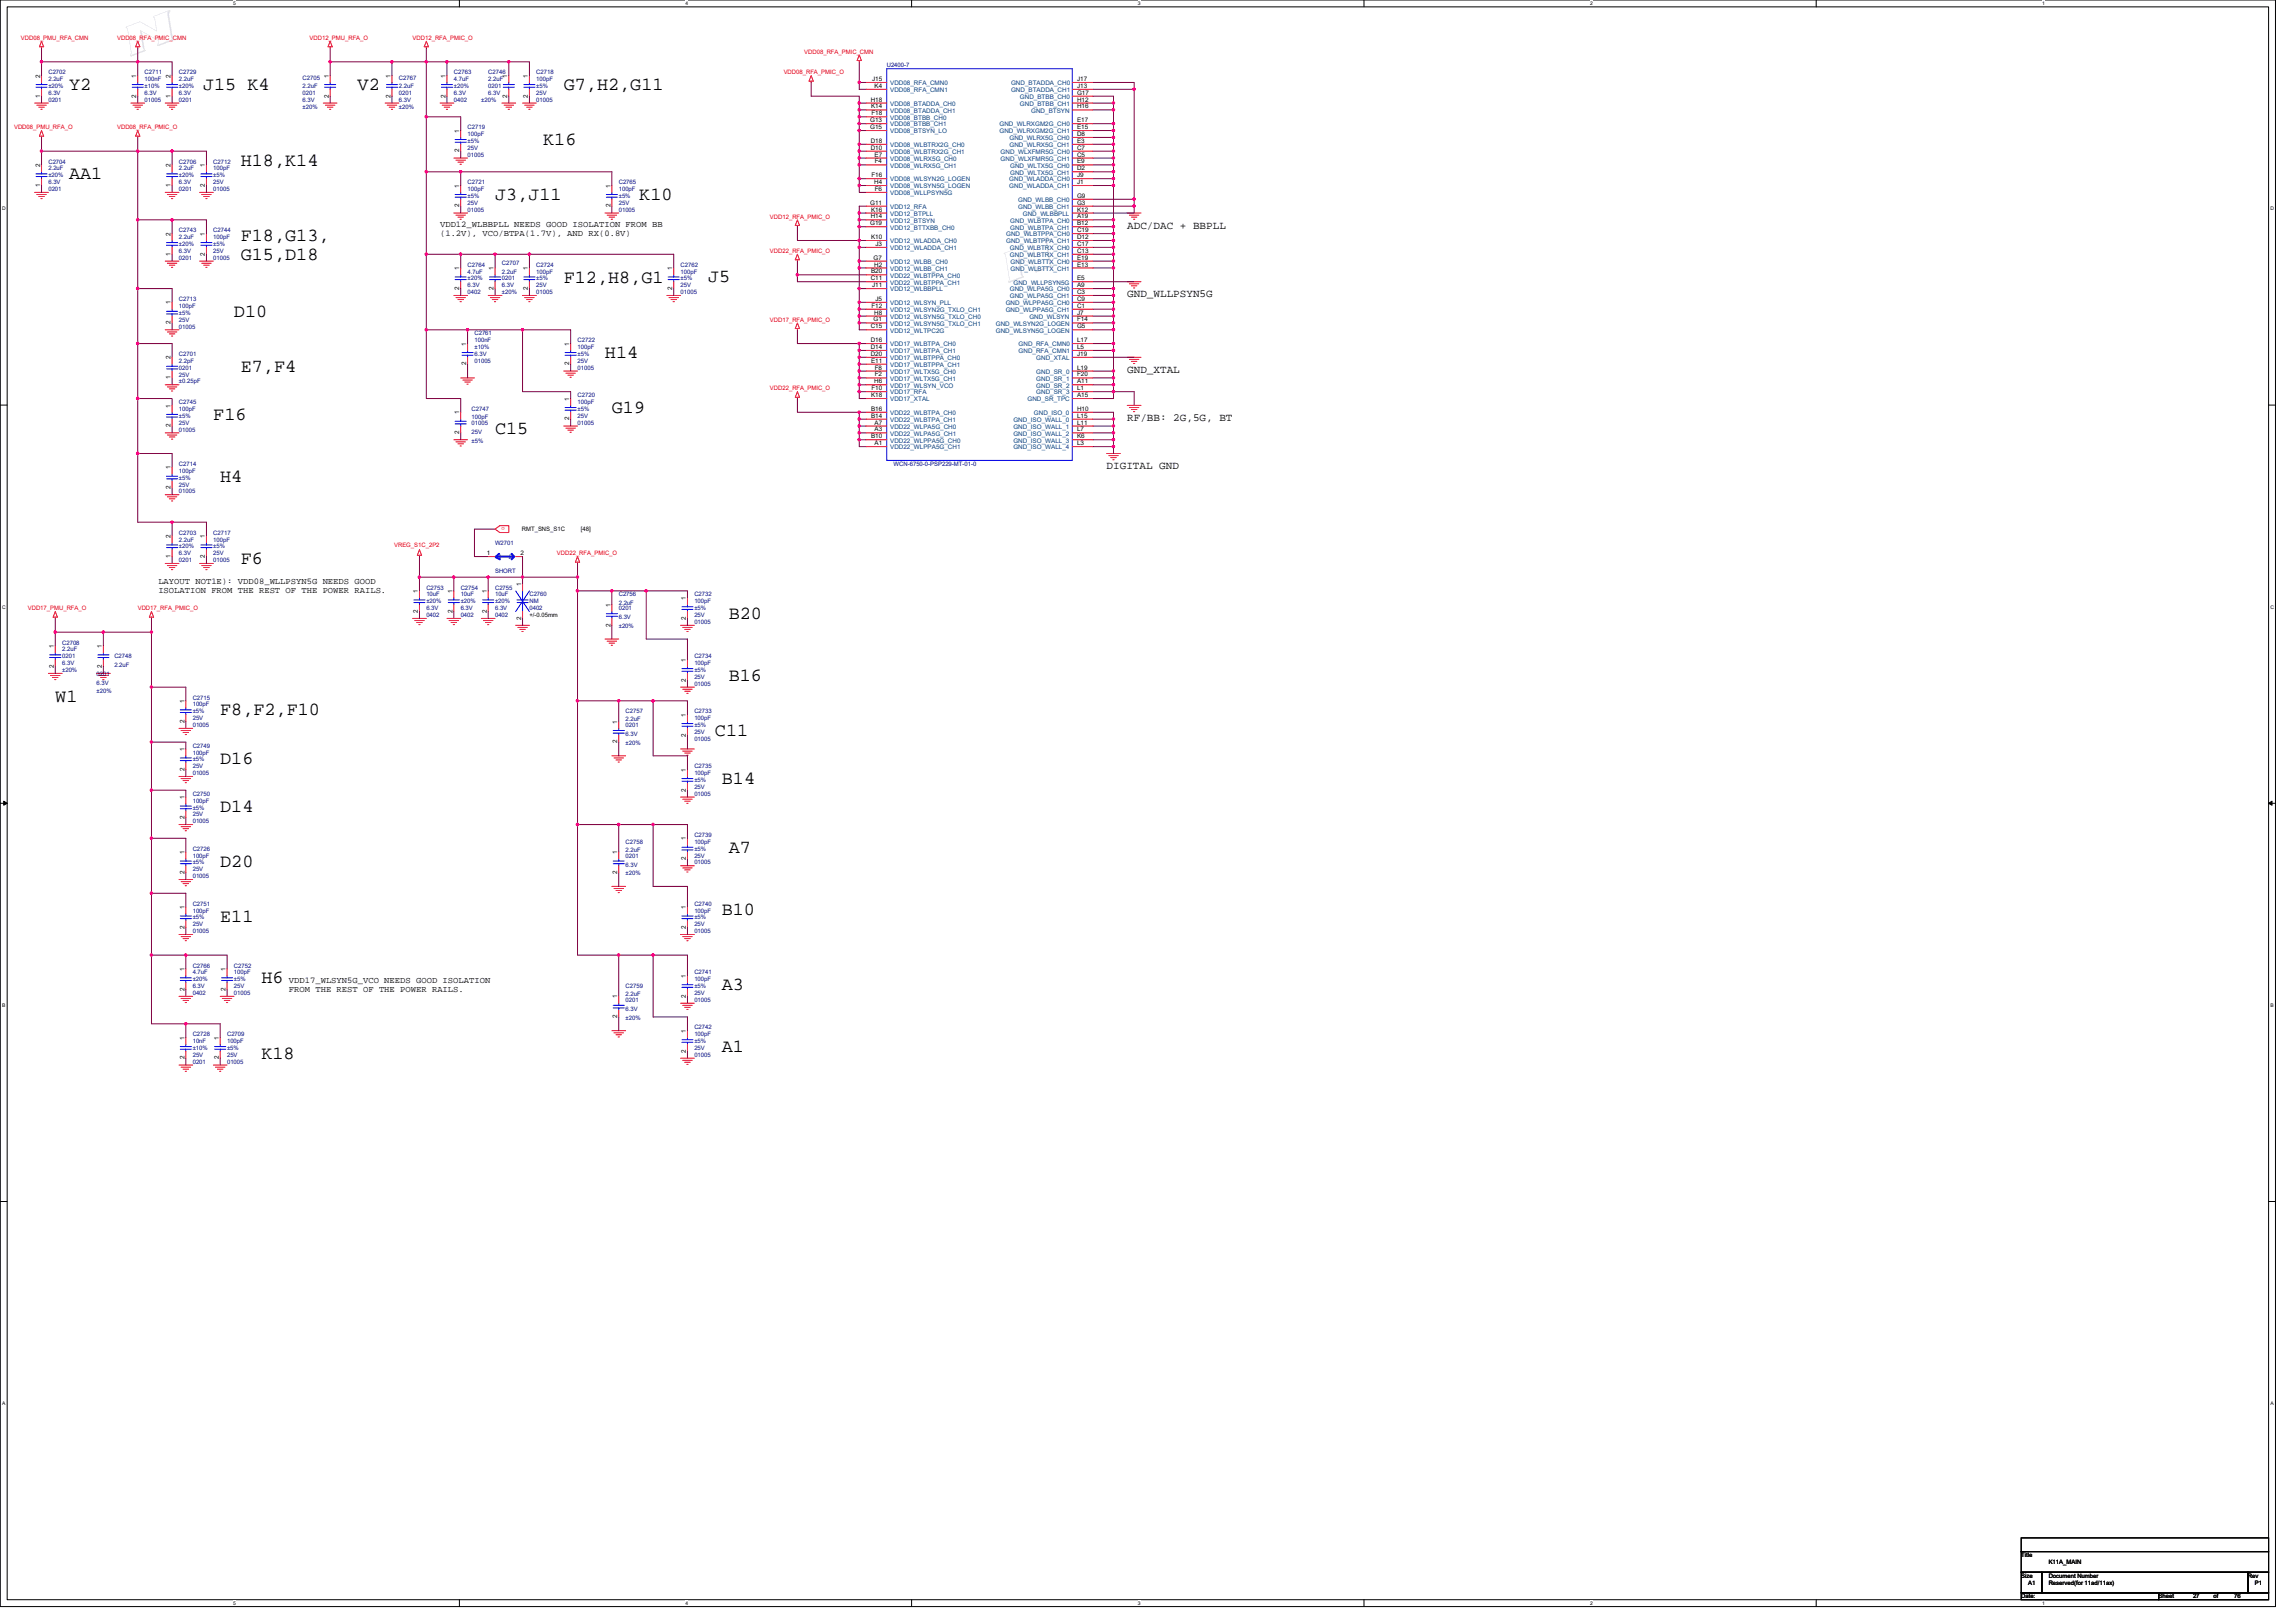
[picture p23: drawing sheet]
<svg xmlns="http://www.w3.org/2000/svg" width="297mm" height="210mm" viewBox="0 0 297 210" stroke-linecap="round" stroke-linejoin="round" font-family="sans-serif">
<defs><g id="words">
<g font-size="2.4">
<text x="8.9" y="11.7">Y2</text>
<text x="26.3" y="11.7">J15 K4</text>
<text x="46.3" y="11.7">V2</text>
<text x="72.9" y="11.7">G7,H2,G11</text>
<text x="8.9" y="23.2">AA1</text>
<text x="31.2" y="21.4">H18,K14</text>
<text x="70.3" y="18.8">K16</text>
<text x="64" y="25.9">J3,J11</text>
<text x="82.7" y="25.9">K10</text>
<text x="31.2" y="31.2">F18,G13,</text>
<text x="31.2" y="33.6">G15,D18</text>
<text x="30.3" y="41">D10</text>
<text x="72.9" y="36.6">F12,H8,G1</text>
<text x="91.6" y="36.5">J5</text>
<text x="78.3" y="46.3">H14</text>
<text x="31.2" y="48.1">E7,F4</text>
<text x="79.2" y="53.4">G19</text>
<text x="27.6" y="54.3">F16</text>
<text x="64" y="56.1">C15</text>
<text x="28.5" y="62.3">H4</text>
<text x="31.2" y="73">F6</text>
<text x="94.3" y="80.1">B20</text>
<text x="94.3" y="88.1">B16</text>
<text x="7.2" y="90.8">W1</text>
<text x="28.5" y="92.6">F8,F2,F10</text>
<text x="92.5" y="95.2">C11</text>
<text x="28.5" y="98.8">D16</text>
<text x="93.4" y="101.4">B14</text>
<text x="28.5" y="105">D14</text>
<text x="28.5" y="112.1">D20</text>
<text x="94.3" y="110.3">A7</text>
<text x="28.5" y="119.2">E11</text>
<text x="93.4" y="118.3">B10</text>
<text x="33.8" y="127.2">H6</text>
<text x="93.4" y="128.1">A3</text>
<text x="33.8" y="137">K18</text>
<text x="93.4" y="136.1">A1</text>
</g>
<g font-size="1.4">
<text x="145.8" y="29.6">ADC/DAC + BBPLL</text>
<text x="145.8" y="38.5">GND_WLLPSYN5G</text>
<text x="145.8" y="48.2">GND_XTAL</text>
<text x="145.8" y="54.5">RF/BB: 2G,5G, BT</text>
<text x="143.2" y="60.7">DIGITAL GND</text>
</g>
<g font-size="1.1">
<text x="56.9" y="29.4">VDD12_WLBBPLL NEEDS GOOD ISOLATION FROM BB</text>
<text x="56.9" y="30.5">(1.2V), VCO/BTPA(1.7V), AND RX(0.8V)</text>
<text x="20.5" y="75.6">LAYOUT NOT1E): VDD08_WLLPSYN5G NEEDS GOOD</text>
<text x="20.5" y="76.8">ISOLATION FROM THE REST OF THE POWER RAILS.</text>
<text x="37.4" y="127.2">VDD17_WLSYN5G_VCO NEEDS GOOD ISOLATION</text>
<text x="37.4" y="128.3">FROM THE REST OF THE POWER RAILS.</text>
</g>
<g font-size=".8" fill="#f00">
<text x="2.7" y="5.2">VDD08_PMU_RFA_CMN</text>
<text x="15.2" y="5.2">VDD08_RFA_PMIC_CMN</text>
<text x="40" y="5.2">VDD12_PMU_RFA_O</text>
<text x="53.4" y="5.2">VDD12_RFA_PMIC_O</text>
<text x="101.4" y="9.6">VDD08_RFA_PMIC_O</text>
<text x="104.1" y="6.9">VDD08_RFA_PMIC_CMN</text>
<text x="1.8" y="16.7">VDD08_PMU_RFA_O</text>
<text x="15.2" y="16.7">VDD08_RFA_PMIC_O</text>
<text x="99.6" y="28.3">VDD12_RFA_PMIC_O</text>
<text x="99.6" y="32.7">VDD22_RFA_PMIC_O</text>
<text x="99.6" y="41.6">VDD17_RFA_PMIC_O</text>
<text x="99.6" y="50.5">VDD22_RFA_PMIC_O</text>
<text x="51" y="70.8">VREG_S1C_2P2</text>
<text x="65.3" y="68.2" transform="rotate(180 65.3 68.2)">o</text>
<text x="72" y="71.8">VDD22_RFA_PMIC_O</text>
<text x="3.6" y="79">VDD17_PMU_RFA_O</text>
<text x="17.8" y="79">VDD17_RFA_PMIC_O</text>
</g>
<g font-size=".8">
<text x="5.2" y="10.1" transform="rotate(-90 5.2 10.1)">2</text>
<text x="17.6" y="10.1" transform="rotate(-90 17.6 10.1)">1</text>
<text x="22.1" y="10.1" transform="rotate(-90 22.1 10.1)">2</text>
<text x="42.5" y="10.1" transform="rotate(-90 42.5 10.1)">1</text>
<text x="50.5" y="10.1" transform="rotate(-90 50.5 10.1)">1</text>
<text x="57.6" y="10.1" transform="rotate(-90 57.6 10.1)">1</text>
<text x="65.6" y="10.1" transform="rotate(-90 65.6 10.1)">1</text>
<text x="68.3" y="10.1" transform="rotate(-90 68.3 10.1)">1</text>
<text x="112.8" y="10.5">J15</text>
<text x="113.1" y="11.4">K4</text>
<text x="139.3" y="10.5">J17</text>
<text x="139.3" y="11.4">J13</text>
<text x="5.2" y="12.6" transform="rotate(-90 5.2 12.6)">1</text>
<text x="17.6" y="12.6" transform="rotate(-90 17.6 12.6)">2</text>
<text x="22.1" y="12.6" transform="rotate(-90 22.1 12.6)">1</text>
<text x="42.5" y="12.6" transform="rotate(-90 42.5 12.6)">2</text>
<text x="50.5" y="12.6" transform="rotate(-90 50.5 12.6)">2</text>
<text x="57.6" y="12.6" transform="rotate(-90 57.6 12.6)">2</text>
<text x="59.4" y="17.2" transform="rotate(-90 59.4 17.2)">1</text>
<text x="65.6" y="12.6" transform="rotate(-90 65.6 12.6)">2</text>
<text x="68.3" y="12.6" transform="rotate(-90 68.3 12.6)">2</text>
<text x="112.6" y="15.8">G13</text>
<text x="112.6" y="16.7">G15</text>
<text x="112.6" y="13.1">H18</text>
<text x="112.7" y="14">K14</text>
<text x="112.7" y="14.9">F18</text>
<text x="139.3" y="12.3">G17</text>
<text x="139.3" y="13.1">H12</text>
<text x="139.3" y="14">H16</text>
<text x="139.3" y="15.8">E17</text>
<text x="139.3" y="16.7">E15</text>
<text x="139.3" y="17.6">D8</text>
<text x="5.2" y="21.6" transform="rotate(-90 5.2 21.6)">2</text>
<text x="22.1" y="21.6" transform="rotate(-90 22.1 21.6)">2</text>
<text x="26.5" y="21.6" transform="rotate(-90 26.5 21.6)">1</text>
<text x="59.4" y="19.7" transform="rotate(-90 59.4 19.7)">2</text>
<text x="112.6" y="18.5">D18</text>
<text x="112.6" y="19.4">D10</text>
<text x="112.7" y="22.9">F16</text>
<text x="113.1" y="23.8">H4</text>
<text x="113.1" y="20.3">E7</text>
<text x="113.2" y="21.1">F4</text>
<text x="139.3" y="18.5">E3</text>
<text x="139.3" y="19.4">C7</text>
<text x="139.3" y="20.3">C5</text>
<text x="139.3" y="21.1">E9</text>
<text x="139.3" y="22">D2</text>
<text x="139.3" y="22.9">J9</text>
<text x="139.3" y="23.8">J1</text>
<text x="5.2" y="24.2" transform="rotate(-90 5.2 24.2)">1</text>
<text x="22.1" y="24.2" transform="rotate(-90 22.1 24.2)">1</text>
<text x="26.5" y="24.2" transform="rotate(-90 26.5 24.2)">2</text>
<text x="59.4" y="26.8" transform="rotate(-90 59.4 26.8)">2</text>
<text x="59.4" y="24.3" transform="rotate(-90 59.4 24.3)">1</text>
<text x="79" y="26.8" transform="rotate(-90 79 26.8)">2</text>
<text x="79" y="24.3" transform="rotate(-90 79 24.3)">1</text>
<text x="112.6" y="26.5">G11</text>
<text x="112.6" y="29.1">G19</text>
<text x="112.6" y="28.3">H14</text>
<text x="112.7" y="27.4">K16</text>
<text x="113.2" y="24.7">F6</text>
<text x="139.3" y="25.6">G9</text>
<text x="139.3" y="26.5">G3</text>
<text x="139.3" y="27.4">K12</text>
<text x="139.3" y="28.3">A19</text>
<text x="139.3" y="29.1">B12</text>
<text x="22.1" y="33.1" transform="rotate(-90 22.1 33.1)">1</text>
<text x="22.1" y="30.5" transform="rotate(-90 22.1 30.5)">2</text>
<text x="26.5" y="33.1" transform="rotate(-90 26.5 33.1)">2</text>
<text x="26.5" y="30.5" transform="rotate(-90 26.5 30.5)">1</text>
<text x="59.4" y="34.9" transform="rotate(-90 59.4 34.9)">1</text>
<text x="63.9" y="34.9" transform="rotate(-90 63.9 34.9)">1</text>
<text x="68.3" y="34.9" transform="rotate(-90 68.3 34.9)">1</text>
<text x="87" y="34.9" transform="rotate(-90 87 34.9)">1</text>
<text x="112.7" y="30.9">K10</text>
<text x="112.7" y="35.4">B20</text>
<text x="113" y="33.6">G7</text>
<text x="113.1" y="34.5">H2</text>
<text x="113.3" y="31.8">J3</text>
<text x="139.3" y="30">C19</text>
<text x="139.3" y="30.9">D12</text>
<text x="139.3" y="31.8">C17</text>
<text x="139.3" y="32.7">C13</text>
<text x="139.3" y="33.6">E19</text>
<text x="139.3" y="34.5">E13</text>
<text x="22.1" y="42" transform="rotate(-90 22.1 42)">2</text>
<text x="22.1" y="39.4" transform="rotate(-90 22.1 39.4)">1</text>
<text x="59.4" y="37.5" transform="rotate(-90 59.4 37.5)">2</text>
<text x="63.9" y="37.5" transform="rotate(-90 63.9 37.5)">2</text>
<text x="68.3" y="37.5" transform="rotate(-90 68.3 37.5)">2</text>
<text x="87" y="37.5" transform="rotate(-90 87 37.5)">2</text>
<text x="112.6" y="36.3">C11</text>
<text x="112.7" y="39.8">F12</text>
<text x="112.8" y="37.1">J11</text>
<text x="113" y="41.6">G1</text>
<text x="113.1" y="40.7">H8</text>
<text x="113.3" y="38.9">J5</text>
<text x="139.3" y="36.3">E5</text>
<text x="139.3" y="37.1">A9</text>
<text x="139.3" y="38">C3</text>
<text x="139.3" y="38.9">C9</text>
<text x="139.3" y="39.8">C1</text>
<text x="139.3" y="40.7">J7</text>
<text x="139.3" y="41.6">F14</text>
<text x="22.1" y="46.5" transform="rotate(-90 22.1 46.5)">2</text>
<text x="60.3" y="47.3" transform="rotate(-90 60.3 47.3)">2</text>
<text x="60.3" y="44.7" transform="rotate(-90 60.3 44.7)">1</text>
<text x="73.6" y="47.3" transform="rotate(-90 73.6 47.3)">2</text>
<text x="73.6" y="44.7" transform="rotate(-90 73.6 44.7)">1</text>
<text x="112.6" y="42.5">C15</text>
<text x="112.6" y="44.3">D16</text>
<text x="112.6" y="45.1">D14</text>
<text x="112.6" y="46">D20</text>
<text x="112.7" y="46.9">E11</text>
<text x="113.2" y="47.8">F8</text>
<text x="139.3" y="42.5">G5</text>
<text x="139.3" y="44.3">L17</text>
<text x="139.3" y="45.1">L5</text>
<text x="139.3" y="46">J19</text>
<text x="139.3" y="47.8">L19</text>
<text x="22.1" y="52.7" transform="rotate(-90 22.1 52.7)">1</text>
<text x="22.1" y="49.1" transform="rotate(-90 22.1 49.1)">1</text>
<text x="59.4" y="53.6" transform="rotate(-90 59.4 53.6)">1</text>
<text x="73.6" y="51.8" transform="rotate(-90 73.6 51.8)">1</text>
<text x="112.7" y="51.4">K18</text>
<text x="112.7" y="53.1">B16</text>
<text x="112.7" y="50.5">F10</text>
<text x="113.1" y="49.6">H6</text>
<text x="113.2" y="48.7">F2</text>
<text x="139.3" y="48.7">F20</text>
<text x="139.3" y="49.6">A11</text>
<text x="139.3" y="50.5">L1</text>
<text x="139.3" y="51.4">A15</text>
<text x="139.3" y="53.1">H10</text>
<text x="22.1" y="55.3" transform="rotate(-90 22.1 55.3)">2</text>
<text x="59.4" y="56.2" transform="rotate(-90 59.4 56.2)">2</text>
<text x="73.6" y="54.4" transform="rotate(-90 73.6 54.4)">2</text>
<text x="112.7" y="54">B14</text>
<text x="112.7" y="56.7">B10</text>
<text x="113.1" y="54.9">A7</text>
<text x="113.1" y="55.8">A3</text>
<text x="113.1" y="57.6">A1</text>
<text x="139.3" y="54">L15</text>
<text x="139.3" y="54.9">L11</text>
<text x="139.3" y="55.8">L7</text>
<text x="139.3" y="56.7">K6</text>
<text x="139.3" y="57.6">L3</text>
<text x="22.1" y="63.3" transform="rotate(-90 22.1 63.3)">2</text>
<text x="22.1" y="60.7" transform="rotate(-90 22.1 60.7)">1</text>
<text x="22.1" y="69.6" transform="rotate(-90 22.1 69.6)">2</text>
<text x="26.5" y="69.6" transform="rotate(-90 26.5 69.6)">1</text>
<text x="63" y="71.8">1</text>
<text x="67.3" y="71.8">2</text>
<text x="67.5" y="68.6">RMT_SNS_S1C</text>
<text x="75.2" y="68.6">[48]</text>
<text x="22.1" y="72.2" transform="rotate(-90 22.1 72.2)">1</text>
<text x="26.5" y="72.2" transform="rotate(-90 26.5 72.2)">2</text>
<text x="54.1" y="76.7" transform="rotate(-90 54.1 76.7)">1</text>
<text x="58.5" y="76.7" transform="rotate(-90 58.5 76.7)">1</text>
<text x="63" y="76.7" transform="rotate(-90 63 76.7)">1</text>
<text x="67.4" y="75.8" transform="rotate(-90 67.4 75.8)">1</text>
<text x="88.7" y="77.6" transform="rotate(-90 88.7 77.6)">1</text>
<text x="7" y="83.8" transform="rotate(-90 7 83.8)">1</text>
<text x="13.2" y="83.8" transform="rotate(-90 13.2 83.8)">1</text>
<text x="54.1" y="79.3" transform="rotate(-90 54.1 79.3)">2</text>
<text x="58.5" y="79.3" transform="rotate(-90 58.5 79.3)">2</text>
<text x="63" y="79.3" transform="rotate(-90 63 79.3)">2</text>
<text x="67.4" y="80.2" transform="rotate(-90 67.4 80.2)">2</text>
<text x="68.5" y="79.8">+/-0.05mm</text>
<text x="79" y="81.1" transform="rotate(-90 79 81.1)">2</text>
<text x="79" y="78.5" transform="rotate(-90 79 78.5)">1</text>
<text x="88.7" y="80.2" transform="rotate(-90 88.7 80.2)">2</text>
<text x="7" y="86.4" transform="rotate(-90 7 86.4)">2</text>
<text x="13.2" y="86.4" transform="rotate(-90 13.2 86.4)">2</text>
<text x="88.7" y="88.2" transform="rotate(-90 88.7 88.2)">2</text>
<text x="88.7" y="85.6" transform="rotate(-90 88.7 85.6)">1</text>
<text x="23.9" y="93.5" transform="rotate(-90 23.9 93.5)">2</text>
<text x="23.9" y="91" transform="rotate(-90 23.9 91)">1</text>
<text x="79.9" y="93.6" transform="rotate(-90 79.9 93.6)">1</text>
<text x="88.7" y="95.3" transform="rotate(-90 88.7 95.3)">2</text>
<text x="88.7" y="92.7" transform="rotate(-90 88.7 92.7)">1</text>
<text x="23.9" y="99.7" transform="rotate(-90 23.9 99.7)">2</text>
<text x="23.9" y="97.2" transform="rotate(-90 23.9 97.2)">1</text>
<text x="79.9" y="96.2" transform="rotate(-90 79.9 96.2)">2</text>
<text x="88.7" y="99.8" transform="rotate(-90 88.7 99.8)">1</text>
<text x="23.9" y="106" transform="rotate(-90 23.9 106)">2</text>
<text x="23.9" y="103.4" transform="rotate(-90 23.9 103.4)">1</text>
<text x="88.7" y="102.4" transform="rotate(-90 88.7 102.4)">2</text>
<text x="23.9" y="113.1" transform="rotate(-90 23.9 113.1)">2</text>
<text x="23.9" y="110.5" transform="rotate(-90 23.9 110.5)">1</text>
<text x="79.9" y="113.1" transform="rotate(-90 79.9 113.1)">2</text>
<text x="79.9" y="110.5" transform="rotate(-90 79.9 110.5)">1</text>
<text x="88.7" y="111.3" transform="rotate(-90 88.7 111.3)">2</text>
<text x="88.7" y="108.7" transform="rotate(-90 88.7 108.7)">1</text>
<text x="23.9" y="117.6" transform="rotate(-90 23.9 117.6)">1</text>
<text x="88.7" y="117.6" transform="rotate(-90 88.7 117.6)">1</text>
<text x="23.9" y="125.6" transform="rotate(-90 23.9 125.6)">1</text>
<text x="23.9" y="120.2" transform="rotate(-90 23.9 120.2)">2</text>
<text x="29.2" y="125.6" transform="rotate(-90 29.2 125.6)">1</text>
<text x="88.7" y="120.2" transform="rotate(-90 88.7 120.2)">2</text>
<text x="23.9" y="128.2" transform="rotate(-90 23.9 128.2)">2</text>
<text x="29.2" y="128.2" transform="rotate(-90 29.2 128.2)">2</text>
<text x="79.9" y="131.7" transform="rotate(-90 79.9 131.7)">2</text>
<text x="79.9" y="129.2" transform="rotate(-90 79.9 129.2)">1</text>
<text x="88.7" y="129.1" transform="rotate(-90 88.7 129.1)">2</text>
<text x="88.7" y="126.5" transform="rotate(-90 88.7 126.5)">1</text>
<text x="23.9" y="137.1" transform="rotate(-90 23.9 137.1)">2</text>
<text x="23.9" y="134.5" transform="rotate(-90 23.9 134.5)">1</text>
<text x="28.3" y="137.1" transform="rotate(-90 28.3 137.1)">2</text>
<text x="28.3" y="134.5" transform="rotate(-90 28.3 134.5)">1</text>
<text x="88.7" y="136.2" transform="rotate(-90 88.7 136.2)">2</text>
<text x="88.7" y="133.6" transform="rotate(-90 88.7 133.6)">1</text>
<text x="261.5" y="201.5">Title</text>
<text x="265" y="202.4">K11A_MAIN</text>
<text x="261.5" y="204.1">Size</text>
<text x="261.5" y="206.8">Date:</text>
<text x="262.4" y="205">A1</text>
<text x="265" y="205">Reserved(for 11ad/11ax)</text>
<text x="265" y="204.1">Document Number</text>
<text x="279.3" y="206.8">Sheet</text>
<text x="283.7" y="206.8">27</text>
<text x="286.4" y="206.8">of</text>
<text x="289" y="206.8">76</text>
<text x="290.8" y="204.1">Rev</text>
<text x="291.7" y="205">P1</text>
</g>
<g font-size=".8" fill="#000080">
<text x="6.3" y="9.6">C2702</text>
<text x="6.3" y="10.5">2.2uF</text>
<text x="6.3" y="11.4">±20%</text>
<text x="18.7" y="9.6">C2711</text>
<text x="18.7" y="10.5">100nF</text>
<text x="18.7" y="11.4">±10%</text>
<text x="23.2" y="9.6">C2729</text>
<text x="23.2" y="10.5">2.2uF</text>
<text x="23.2" y="11.4">±20%</text>
<text x="39.2" y="10.3">C2705</text>
<text x="39.2" y="11.4">2.2uF</text>
<text x="51.6" y="10.3">C2767</text>
<text x="51.6" y="11.4">2.2uF</text>
<text x="58.7" y="9.6">C2763</text>
<text x="58.7" y="10.5">4.7uF</text>
<text x="58.7" y="11.4">±20%</text>
<text x="63.2" y="9.6">C2746</text>
<text x="63.2" y="10.5">2.2uF</text>
<text x="63.2" y="11.4">0201</text>
<text x="69.4" y="9.6">C2718</text>
<text x="69.4" y="10.5">100pF</text>
<text x="69.4" y="11.4">±5%</text>
<text x="114.7" y="8.7">U2400-7</text>
<text x="6.3" y="13.2">0201</text>
<text x="6.3" y="12.3">6.3V</text>
<text x="18.7" y="13.2">01005</text>
<text x="18.7" y="12.3">6.3V</text>
<text x="23.2" y="13.2">0201</text>
<text x="23.2" y="12.3">6.3V</text>
<text x="39.2" y="12.3">0201</text>
<text x="39.2" y="13.2">6.3V</text>
<text x="39.2" y="14.1">±20%</text>
<text x="51.6" y="12.3">0201</text>
<text x="51.6" y="13.2">6.3V</text>
<text x="51.6" y="14.1">±20%</text>
<text x="58.7" y="13.2">0402</text>
<text x="58.7" y="12.3">6.3V</text>
<text x="60.5" y="16.7">C2719</text>
<text x="60.5" y="17.6">100pF</text>
<text x="62.3" y="13.2">±20%</text>
<text x="63.2" y="12.3">6.3V</text>
<text x="69.4" y="13.2">01005</text>
<text x="69.4" y="12.3">25V</text>
<text x="6.3" y="21.2">C2704</text>
<text x="6.3" y="22.1">2.2uF</text>
<text x="6.3" y="23.8">6.3V</text>
<text x="6.3" y="22.9">±20%</text>
<text x="23.2" y="21.2">C2706</text>
<text x="23.2" y="22.1">2.2uF</text>
<text x="23.2" y="23.8">6.3V</text>
<text x="23.2" y="22.9">±20%</text>
<text x="27.6" y="21.2">C2712</text>
<text x="27.6" y="22.1">100pF</text>
<text x="27.6" y="23.8">25V</text>
<text x="27.6" y="22.9">±5%</text>
<text x="60.5" y="20.3">01005</text>
<text x="60.5" y="19.4">25V</text>
<text x="60.5" y="18.5">±5%</text>
<text x="60.5" y="23.8">C2721</text>
<text x="80" y="23.8">C2765</text>
<text x="6.3" y="24.7">0201</text>
<text x="23.2" y="24.7">0201</text>
<text x="27.6" y="24.7">01005</text>
<text x="60.5" y="24.7">100pF</text>
<text x="60.5" y="27.4">01005</text>
<text x="60.5" y="26.5">25V</text>
<text x="60.5" y="25.6">±5%</text>
<text x="80" y="24.7">100pF</text>
<text x="80" y="27.4">01005</text>
<text x="80" y="26.5">25V</text>
<text x="80" y="25.6">±5%</text>
<text x="23.2" y="30.1">C2743</text>
<text x="23.2" y="30.9">2.2uF</text>
<text x="23.2" y="33.6">0201</text>
<text x="23.2" y="32.7">6.3V</text>
<text x="23.2" y="31.8">±20%</text>
<text x="27.6" y="30.1">C2744</text>
<text x="27.6" y="30.9">100pF</text>
<text x="27.6" y="33.6">01005</text>
<text x="27.6" y="32.7">25V</text>
<text x="27.6" y="31.8">±5%</text>
<text x="60.5" y="34.5">C2764</text>
<text x="60.5" y="35.4">4.7uF</text>
<text x="64.9" y="34.3">C2707</text>
<text x="64.9" y="35.4">2.2uF</text>
<text x="69.4" y="34.5">C2724</text>
<text x="69.4" y="35.4">100pF</text>
<text x="88.1" y="34.5">C2762</text>
<text x="88.1" y="35.4">100pF</text>
<text x="23.2" y="38.9">C2713</text>
<text x="23.2" y="39.8">100pF</text>
<text x="23.2" y="41.6">25V</text>
<text x="23.2" y="40.7">±5%</text>
<text x="60.5" y="38.1">0402</text>
<text x="60.5" y="37.2">6.3V</text>
<text x="60.5" y="36.3">±20%</text>
<text x="64.9" y="36.3">0201</text>
<text x="64.9" y="37.2">6.3V</text>
<text x="64.9" y="38.1">±20%</text>
<text x="69.4" y="38.1">01005</text>
<text x="69.4" y="37.2">25V</text>
<text x="69.4" y="36.3">±5%</text>
<text x="88.1" y="38.1">01005</text>
<text x="88.1" y="37.2">25V</text>
<text x="88.1" y="36.3">±5%</text>
<text x="23.2" y="46.1">C2701</text>
<text x="23.2" y="46.9">2.2pF</text>
<text x="23.2" y="47.8">0201</text>
<text x="23.2" y="42.5">01005</text>
<text x="61.4" y="43.4">C2761</text>
<text x="61.4" y="44.3">100nF</text>
<text x="61.4" y="46.9">01005</text>
<text x="61.4" y="46.1">6.3V</text>
<text x="61.4" y="45.2">±10%</text>
<text x="74.7" y="44.3">C2722</text>
<text x="74.7" y="45.2">100pF</text>
<text x="74.7" y="47.8">01005</text>
<text x="74.7" y="46.9">25V</text>
<text x="74.7" y="46.1">±5%</text>
<text x="23.2" y="48.7">25V</text>
<text x="23.2" y="49.6">±0.25pF</text>
<text x="23.2" y="52.3">C2745</text>
<text x="23.2" y="53.2">100pF</text>
<text x="61" y="53.2">C2747</text>
<text x="74.7" y="51.4">C2720</text>
<text x="74.7" y="52.3">100pF</text>
<text x="74.7" y="53.2">±5%</text>
<text x="23.2" y="55.8">01005</text>
<text x="23.2" y="54.9">25V</text>
<text x="23.2" y="54.1">±5%</text>
<text x="61" y="54.2">100pF</text>
<text x="61" y="54.9">01005</text>
<text x="61" y="56.1">25V</text>
<text x="61" y="57.3">±5%</text>
<text x="74.7" y="54.9">01005</text>
<text x="74.7" y="54.1">25V</text>
<text x="23.2" y="60.3">C2714</text>
<text x="23.2" y="61.2">100pF</text>
<text x="23.2" y="63.8">01005</text>
<text x="23.2" y="62.9">25V</text>
<text x="23.2" y="62.1">±5%</text>
<text x="115.6" y="60.3">WCN-6750-0-PSP229-MT-01-0</text>
<text x="23.2" y="69.2">C2703</text>
<text x="23.2" y="70.1">2.2uF</text>
<text x="23.2" y="71.8">6.3V</text>
<text x="23.2" y="71">±20%</text>
<text x="27.6" y="69.2">C2717</text>
<text x="27.6" y="70.1">100pF</text>
<text x="27.6" y="71.8">25V</text>
<text x="27.6" y="71">±5%</text>
<text x="64" y="70.5">W2701</text>
<text x="23.2" y="72.7">0201</text>
<text x="27.6" y="72.7">01005</text>
<text x="55.2" y="76.3">C2753</text>
<text x="55.2" y="77.2">10uF</text>
<text x="59.6" y="76.3">C2754</text>
<text x="59.6" y="77.2">10uF</text>
<text x="64" y="76.3">C2755</text>
<text x="64" y="77.2">10uF</text>
<text x="64" y="74.1">SHORT</text>
<text x="68.5" y="77.2">C2760</text>
<text x="80" y="77.2">C2756</text>
<text x="89.8" y="77.2">C2732</text>
<text x="8" y="83.4">C2708</text>
<text x="55.2" y="79.8">0402</text>
<text x="55.2" y="79">6.3V</text>
<text x="55.2" y="78.1">±20%</text>
<text x="59.6" y="79.8">0402</text>
<text x="59.6" y="79">6.3V</text>
<text x="59.6" y="78.1">±20%</text>
<text x="64" y="79.8">0402</text>
<text x="64" y="79">6.3V</text>
<text x="64" y="78.1">±20%</text>
<text x="68.5" y="78.1">NM</text>
<text x="68.5" y="79">0402</text>
<text x="80" y="78.2">2.2uF</text>
<text x="80" y="79">0201</text>
<text x="80" y="80.1">6.3V</text>
<text x="80" y="81.3">±20%</text>
<text x="89.8" y="78.1">100pF</text>
<text x="89.8" y="80.7">01005</text>
<text x="89.8" y="79.8">25V</text>
<text x="89.8" y="79">±5%</text>
<text x="8" y="84.3">2.2uF</text>
<text x="8" y="85.2">0201</text>
<text x="8" y="86.1">6.3V</text>
<text x="8" y="87">±20%</text>
<text x="12.5" y="87.4">0201</text>
<text x="12.5" y="88.6">6.3V</text>
<text x="12.5" y="89.7">±20%</text>
<text x="14.8" y="85.2">C2748</text>
<text x="14.8" y="86.2">2.2uF</text>
<text x="89.8" y="85.2">C2734</text>
<text x="89.8" y="86.1">100pF</text>
<text x="89.8" y="88.7">01005</text>
<text x="89.8" y="87.8">25V</text>
<text x="89.8" y="87">±5%</text>
<text x="24.9" y="90.5">C2715</text>
<text x="24.9" y="91.4">100pF</text>
<text x="24.9" y="94.1">01005</text>
<text x="24.9" y="93.2">25V</text>
<text x="24.9" y="92.3">±5%</text>
<text x="80.9" y="92.3">C2757</text>
<text x="80.9" y="93.3">2.2uF</text>
<text x="80.9" y="94.1">0201</text>
<text x="80.9" y="95.2">6.3V</text>
<text x="89.8" y="92.3">C2733</text>
<text x="89.8" y="93.2">100pF</text>
<text x="89.8" y="95.8">01005</text>
<text x="89.8" y="95">25V</text>
<text x="89.8" y="94.1">±5%</text>
<text x="24.9" y="96.7">C2749</text>
<text x="24.9" y="97.6">100pF</text>
<text x="24.9" y="100.3">01005</text>
<text x="24.9" y="99.4">25V</text>
<text x="24.9" y="98.5">±5%</text>
<text x="80.9" y="96.4">±20%</text>
<text x="89.8" y="99.4">C2735</text>
<text x="89.8" y="100.3">100pF</text>
<text x="89.8" y="101.2">±5%</text>
<text x="24.9" y="103">C2750</text>
<text x="24.9" y="103.8">100pF</text>
<text x="24.9" y="106.5">01005</text>
<text x="24.9" y="105.6">25V</text>
<text x="24.9" y="104.7">±5%</text>
<text x="89.8" y="103">01005</text>
<text x="89.8" y="102.1">25V</text>
<text x="24.9" y="110.1">C2726</text>
<text x="24.9" y="111">100pF</text>
<text x="24.9" y="113.6">01005</text>
<text x="24.9" y="112.7">25V</text>
<text x="24.9" y="111.8">±5%</text>
<text x="80.9" y="109.2">C2758</text>
<text x="80.9" y="110.2">2.2uF</text>
<text x="80.9" y="111">0201</text>
<text x="80.9" y="112.1">6.3V</text>
<text x="80.9" y="113.3">±20%</text>
<text x="89.8" y="108.3">C2739</text>
<text x="89.8" y="109.2">100pF</text>
<text x="89.8" y="111.8">01005</text>
<text x="89.8" y="111">25V</text>
<text x="89.8" y="110.1">±5%</text>
<text x="24.9" y="117.2">C2751</text>
<text x="24.9" y="118.1">100pF</text>
<text x="24.9" y="119.8">25V</text>
<text x="24.9" y="119">±5%</text>
<text x="89.8" y="117.2">C2740</text>
<text x="89.8" y="118.1">100pF</text>
<text x="89.8" y="119.8">25V</text>
<text x="89.8" y="119">±5%</text>
<text x="24.9" y="125.2">C2766</text>
<text x="24.9" y="120.7">01005</text>
<text x="30.3" y="125.2">C2752</text>
<text x="89.8" y="120.7">01005</text>
<text x="24.9" y="126.1">4.7uF</text>
<text x="24.9" y="128.7">0402</text>
<text x="24.9" y="127.8">6.3V</text>
<text x="24.9" y="127">±20%</text>
<text x="30.3" y="126.1">100pF</text>
<text x="30.3" y="128.7">01005</text>
<text x="30.3" y="127.8">25V</text>
<text x="30.3" y="127">±5%</text>
<text x="80.9" y="127.8">C2759</text>
<text x="80.9" y="128.9">2.2uF</text>
<text x="80.9" y="129.6">0201</text>
<text x="80.9" y="130.8">6.3V</text>
<text x="80.9" y="131.9">±20%</text>
<text x="89.8" y="126.1">C2741</text>
<text x="89.8" y="127">100pF</text>
<text x="89.8" y="129.6">01005</text>
<text x="89.8" y="128.7">25V</text>
<text x="89.8" y="127.8">±5%</text>
<text x="24.9" y="134.1">C2728</text>
<text x="24.9" y="135">10nF</text>
<text x="24.9" y="137.6">0201</text>
<text x="24.9" y="136.7">25V</text>
<text x="24.9" y="135.8">±10%</text>
<text x="29.4" y="134.1">C2709</text>
<text x="29.4" y="135">100pF</text>
<text x="29.4" y="137.6">01005</text>
<text x="29.4" y="136.7">25V</text>
<text x="29.4" y="135.8">±5%</text>
<text x="89.8" y="133.2">C2742</text>
<text x="89.8" y="134.1">100pF</text>
<text x="89.8" y="136.7">01005</text>
<text x="89.8" y="135.8">25V</text>
<text x="89.8" y="135">±5%</text>
</g>
<g font-size=".8" fill="#004080">
<text x="115.2" y="11">VDD08_RFA_CMN0</text>
<text x="115.2" y="11.9">VDD08_RFA_CMN1</text>
<text x="130.8" y="11">GND_BTADDA_CH0</text>
<text x="130.8" y="11.9">GND_BTADDA_CH1</text>
<text x="115.2" y="13.7">VDD08_BTADDA_CH0</text>
<text x="115.2" y="14.6">VDD08_BTADDA_CH1</text>
<text x="115.2" y="15.5">VDD08_BTBB_CH0</text>
<text x="115.2" y="16.4">VDD08_BTBB_CH1</text>
<text x="115.2" y="17.3">VDD08_BTSYN_LO</text>
<text x="129.3" y="16.4">GND_WLRXGM2G_CH0</text>
<text x="129.3" y="17.3">GND_WLRXGM2G_CH1</text>
<text x="131.9" y="12.8">GND_BTBB_CH0</text>
<text x="131.9" y="13.7">GND_BTBB_CH1</text>
<text x="133.4" y="14.6">GND_BTSYN</text>
<text x="115.2" y="19">VDD08_WLBTRX2G_CH0</text>
<text x="115.2" y="19.9">VDD08_WLBTRX2G_CH1</text>
<text x="115.2" y="20.8">VDD08_WLRX5G_CH0</text>
<text x="115.2" y="21.7">VDD08_WLRX5G_CH1</text>
<text x="115.2" y="23.5">VDD08_WLSYN2G_LOGEN</text>
<text x="129.5" y="19.9">GND_WLXFMR5G_CH0</text>
<text x="129.5" y="20.8">GND_WLXFMR5G_CH1</text>
<text x="130.6" y="23.5">GND_WLADDA_CH0</text>
<text x="130.6" y="18.1">GND_WLRX5G_CH0</text>
<text x="130.6" y="19">GND_WLRX5G_CH1</text>
<text x="130.7" y="21.7">GND_WLTX5G_CH0</text>
<text x="130.7" y="22.6">GND_WLTX5G_CH1</text>
<text x="115.2" y="24.4">VDD08_WLSYN5G_LOGEN</text>
<text x="115.2" y="25.3">VDD08_WLLPSYN5G</text>
<text x="115.2" y="27">VDD12_RFA</text>
<text x="115.2" y="27.9">VDD12_BTPLL</text>
<text x="115.2" y="28.8">VDD12_BTSYN</text>
<text x="115.2" y="29.7">VDD12_BTTXBB_CH0</text>
<text x="130.6" y="24.4">GND_WLADDA_CH1</text>
<text x="130.7" y="28.8">GND_WLBTPA_CH0</text>
<text x="130.7" y="29.7">GND_WLBTPA_CH1</text>
<text x="131.7" y="26.1">GND_WLBB_CH0</text>
<text x="131.7" y="27">GND_WLBB_CH1</text>
<text x="132.3" y="27.9">GND_WLBBPLL</text>
<text x="115.2" y="31.5">VDD12_WLADDA_CH0</text>
<text x="115.2" y="32.4">VDD12_WLADDA_CH1</text>
<text x="115.2" y="34.1">VDD12_WLBB_CH0</text>
<text x="115.2" y="35">VDD12_WLBB_CH1</text>
<text x="115.2" y="35.9">VDD22_WLBTPPA_CH0</text>
<text x="130.2" y="30.6">GND_WLBTPPA_CH0</text>
<text x="130.2" y="31.5">GND_WLBTPPA_CH1</text>
<text x="130.7" y="32.4">GND_WLBTRX_CH0</text>
<text x="130.7" y="33.3">GND_WLBTRX_CH1</text>
<text x="130.7" y="34.1">GND_WLBTTX_CH0</text>
<text x="130.7" y="35">GND_WLBTTX_CH1</text>
<text x="115.2" y="36.8">VDD22_WLBTPPA_CH1</text>
<text x="115.2" y="37.7">VDD12_WLBBPLL</text>
<text x="115.2" y="39.5">VDD12_WLSYN_PLL</text>
<text x="115.2" y="40.4">VDD12_WLSYN2G_TXLO_CH1</text>
<text x="115.2" y="41.3">VDD12_WLSYN5G_TXLO_CH0</text>
<text x="130.1" y="39.5">GND_WLPPA5G_CH0</text>
<text x="130.1" y="40.4">GND_WLPPA5G_CH1</text>
<text x="130.6" y="37.7">GND_WLPA5G_CH0</text>
<text x="130.6" y="38.6">GND_WLPA5G_CH1</text>
<text x="131.1" y="36.8">GND_WLLPSYN5G</text>
<text x="133.2" y="41.3">GND_WLSYN</text>
<text x="115.2" y="42.1">VDD12_WLSYN5G_TXLO_CH1</text>
<text x="115.2" y="43">VDD12_WLTPC2G</text>
<text x="115.2" y="44.8">VDD17_WLBTPA_CH0</text>
<text x="115.2" y="45.7">VDD17_WLBTPA_CH1</text>
<text x="115.2" y="46.6">VDD17_WLBTPPA_CH0</text>
<text x="115.2" y="47.5">VDD17_WLBTPPA_CH1</text>
<text x="128.8" y="42.1">GND_WLSYN2G_LOGEN</text>
<text x="128.8" y="43">GND_WLSYN5G_LOGEN</text>
<text x="131.8" y="44.8">GND_RFA_CMN0</text>
<text x="131.8" y="45.7">GND_RFA_CMN1</text>
<text x="134.1" y="46.6">GND_XTAL</text>
<text x="115.2" y="48.4">VDD17_WLTX5G_CH0</text>
<text x="115.2" y="49.3">VDD17_WLTX5G_CH1</text>
<text x="115.2" y="50.1">VDD17_WLSYN_VCO</text>
<text x="115.2" y="51">VDD17_RFA</text>
<text x="115.2" y="51.9">VDD17_XTAL</text>
<text x="115.2" y="53.7">VDD22_WLBTPA_CH0</text>
<text x="132.9" y="51.9">GND_SR_TPC</text>
<text x="133.8" y="53.7">GND_ISO_0</text>
<text x="134.1" y="48.4">GND_SR_0</text>
<text x="134.1" y="49.3">GND_SR_1</text>
<text x="134.1" y="50.1">GND_SR_2</text>
<text x="134.1" y="51">GND_SR_3</text>
<text x="115.2" y="54.6">VDD22_WLBTPA_CH1</text>
<text x="115.2" y="55.5">VDD22_WLPA5G_CH0</text>
<text x="115.2" y="56.4">VDD22_WLPA5G_CH1</text>
<text x="115.2" y="57.3">VDD22_WLPPA5G_CH0</text>
<text x="115.2" y="58.1">VDD22_WLPPA5G_CH1</text>
<text x="131.1" y="54.6">GND_ISO_WALL_0</text>
<text x="131.1" y="55.5">GND_ISO_WALL_1</text>
<text x="131.1" y="56.4">GND_ISO_WALL_2</text>
<text x="131.1" y="57.3">GND_ISO_WALL_3</text>
<text x="131.1" y="58.1">GND_ISO_WALL_4</text>
<text x="64.5" y="72.4">1</text>
<text x="65.8" y="72.4">2</text>
</g>
<g font-size=".6">
<text x="30.2" y=".7">5</text>
<text x="88.7" y=".7">4</text>
<text x="147.2" y=".7">3</text>
<text x="205.7" y=".7">2</text>
<text x="264.2" y=".7">1</text>
<text x=".3" y="27.2">D</text>
<text x="293.7" y="27.2">D</text>
<text x=".3" y="78.7">C</text>
<text x="293.7" y="78.7">C</text>
<text x=".3" y="130.3">B</text>
<text x="293.7" y="130.3">B</text>
<text x=".3" y="181.8">A</text>
<text x="293.7" y="181.8">A</text>
<text x="30.2" y="207.6">5</text>
<text x="88.7" y="207.6">4</text>
<text x="147.2" y="207.6">3</text>
<text x="205.7" y="207.6">2</text>
<text x="264.2" y="207.6">1</text>
</g>
</g></defs>
<path d="M0 0h294.4v207.9h-294.4zM.9 .9h292.6v206.1h-292.6z" fill="none" stroke="#000" stroke-width=".13"/>
<g fill="#fff">
<path d="M30.2 .1h.3v.7h-.3z"/>
<path d="M30.2 207.1h.3v.7h-.3z"/>
</g>
<path d="M59.4 0v.9M59.4 207v.9" fill="none" stroke="#000" stroke-width=".13"/>
<g fill="#fff">
<path d="M88.7 .1h.3v.7h-.3z"/>
<path d="M88.7 207.1h.3v.7h-.3z"/>
</g>
<path d="M117.9 0v.9M117.9 207v.9" fill="none" stroke="#000" stroke-width=".13"/>
<g fill="#fff">
<path d="M147.2 .1h.3v.7h-.3z"/>
<path d="M147.2 207.1h.3v.7h-.3z"/>
</g>
<path d="M176.5 0v.9M176.5 207v.9" fill="none" stroke="#000" stroke-width=".13"/>
<g fill="#fff">
<path d="M205.7 .1h.4v.7h-.4z"/>
<path d="M205.7 207.1h.4v.7h-.4z"/>
</g>
<path d="M235 0v.9M235 207v.9" fill="none" stroke="#000" stroke-width=".13"/>
<g fill="#fff">
<path d="M264.2 .1h.4v.7h-.4z"/>
<path d="M264.2 207.1h.4v.7h-.4z"/>
<path d="M.3 26.6h.4v.7h-.4z"/>
<path d="M293.7 26.6h.5v.7h-.5z"/>
<path d="M.3 78.2h.4v.7h-.4z"/>
<path d="M293.7 78.2h.5v.7h-.5z"/>
</g>
<path d="M0 52.4h.9M293.5 52.4h.9" fill="none" stroke="#000" stroke-width=".13"/>
<g fill="#fff">
<path d="M.3 129.7h.4v.7h-.4z"/>
<path d="M293.7 129.7h.4v.7h-.4z"/>
</g>
<path d="M0 103.9h.9M293.5 103.9h.9" fill="none" stroke="#000" stroke-width=".13"/>
<path d="M.5 103.7l.4 .2-.4 .3zM293.5 103.9l.4-.2v.5z" fill="#000" stroke="#000" stroke-width=".13"/>
<g fill="#fff">
<path d="M.3 181.2h.4v.7h-.4z"/>
<path d="M293.7 181.2h.4v.7h-.4z"/>
</g>
<path d="M0 155.4h.9M293.5 155.4h.9M261.5 199h32v1.7h-32zM261.5 206.1h17.8v.9h-17.8zM261.5 200.7h32v2.7h-32zM261.5 203.4h2.7v2.7h-2.7zM264.2 203.4h26.6v2.7h-26.6zM279.3 206.1h14.2v.9h-14.2zM290.8 203.4h2.7v2.7h-2.7z" fill="none" stroke="#000" stroke-width=".13"/>
<g fill="none" stroke="#f00" stroke-width=".13">
<path d="M4.5 13.3h1.8M4.8 13.6h1.2M5 13.9h.7M5.3 14.1h.2M5.4 6.1v.1M5.4 17.6v.2M5.4 11.6v.8M5.4 9.8v.9M5.4 5.3l.2 .8h-.5zM5.4 16.9l.2 .7h-.5zM16.9 13.3h1.8M17.2 13.6h1.2"/>
<path d="M17.5 13.9h.7M17.7 14.1h.2M17.8 16.9l.3 .7h-.6zM17.8 5.3l.3 .8h-.6zM17.8 17.6v.2M17.8 6.1v.1M17.8 9.8v.9M17.8 11.6v.8M21.4 13.3h1.8M21.7 13.6h1.2M21.9 13.9h.7M22.2 14.1h.1"/>
<path d="M22.3 11.6v.8M22.3 9.8v.9M41.8 13.3h1.8M42.1 13.6h1.2M42.4 13.9h.7M42.6 14.1h.2M42.7 6.1v.1M42.7 9.8v.9M42.7 11.6v.8M42.7 5.3l.3 .8h-.6zM49.8 13.3h1.8M50.1 13.6h1.2"/>
<path d="M50.4 13.9h.7M50.6 14.1h.2M50.7 9.8v.9M50.7 11.6v.8M55.2 6.1v.1M55.2 5.3l.2 .8h-.5zM56.9 13.3h1.8M57.2 13.6h1.2M57.5 13.9h.7M57.7 14.1h.2M57.8 9.8v.9M57.8 11.6v.8"/>
<path d="M59.6 16.9v.9M59.6 18.7v.9M64.9 13.3h1.8M65.2 13.6h1.2M65.5 13.9h.7M65.7 14.1h.2M65.8 9.8v.9M65.8 11.6v.8M67.6 13.3h1.8M67.9 13.6h1.2M68.1 13.9h.8M68.4 14.1h.2"/>
<path d="M68.5 9.8v.9M68.5 11.6v.8M104.9 10.5v.2M104.9 9.8l.3 .7h-.5zM111.2 7.8v.2M111.2 7.1l.2 .7h-.5zM112.1 10.7h2.6M112.1 11.6h2.6M112.1 13.3h2.6M112.1 14.2h2.6M112.1 15.1h2.6M112.1 16h2.6"/>
<path d="M112.1 16.9h2.6M112.1 18.7h2.6M112.1 19.6h2.6M138.7 10.7h2.7M138.7 11.6h2.7M138.7 12.4h2.7M138.7 13.3h2.7M138.7 14.2h2.7M138.7 16h2.7M138.7 16.9h2.7M138.7 17.8h2.7M138.7 18.7h2.7"/>
<path d="M138.7 19.6h2.7M4.5 24.9h1.8M4.8 25.2h1.2M5 25.4h.7M5.3 25.7h.2M5.4 23.1v.9M5.4 21.3v.9M21.4 24.9h1.8M21.4 33.8h1.8M21.7 25.2h1.2M21.7 34.1h1.2M21.9 25.4h.7"/>
<path d="M21.9 34.3h.7M22.2 25.7h.1M22.2 34.6h.1M22.3 39.1v.9M22.3 23.1v.9M22.3 21.3v.9M22.3 32v.9M22.3 30.2v.9M25.8 24.9h1.8M25.8 33.8h1.8M26.1 25.2h1.2M26.1 34.1h1.2"/>
<path d="M26.3 25.4h.8M26.3 34.3h.8M26.6 25.7h.2M26.6 34.6h.2M26.7 30.2v.9M26.7 32v.9M26.7 21.3v.9M26.7 23.1v.9M58.7 20.4h1.8M58.7 27.6h1.8M58.7 38.2h1.8M59 20.7h1.2"/>
<path d="M59 27.8h1.2M59 38.5h1.2M59.2 21h.8M59.2 28.1h.8M59.2 38.8h.8M59.5 21.3h.2M59.5 28.4h.2M59.5 39h.2M59.6 34.7v.9M59.6 36.4v.9M59.6 24v.9M59.6 25.8v.9"/>
<path d="M63.2 38.2h1.7M63.4 38.5h1.3M63.7 38.8h.7M64 39h.1M64 34.7v.9M64 36.4v.9M67.6 38.2h1.8M67.9 38.5h1.2M68.1 38.8h.8M68.4 39h.2M68.5 34.7v.9M68.5 36.4v.9"/>
<path d="M78.3 27.6h1.7M78.5 27.8h1.3M78.8 28.1h.7M79.1 28.4h.1M79.2 24v.9M79.2 25.8v.9M86.3 38.2h1.8M86.5 38.5h1.3M86.8 38.8h.7M87.1 39h.1M87.2 34.7v.9M87.2 36.4v.9"/>
<path d="M103.2 29.2v.1M103.2 33.6v.2M103.2 28.4l.2 .8h-.5zM103.2 32.9l.2 .7h-.5zM112.1 20.4h2.6M112.1 21.3h2.6M112.1 23.1h2.6M112.1 24h2.6M112.1 24.9h2.6M112.1 26.7h2.6M112.1 27.6h2.6M112.1 28.4h2.6"/>
<path d="M112.1 29.3h2.6M112.1 31.1h2.6M112.1 32h2.6M112.1 33.8h2.6M112.1 34.7h2.6M112.1 35.6h2.6M112.1 36.4h2.6M112.1 37.3h2.6M112.1 39.1h2.6M138.7 20.4h2.7M138.7 21.3h2.7M138.7 22.2h2.7"/>
<path d="M138.7 23.1h2.7M138.7 24h2.7M138.7 25.8h2.7M138.7 26.7h2.7M138.7 27.6h2.7M138.7 28.4h2.7M138.7 29.3h2.7M138.7 30.2h2.7M138.7 31.1h2.7M138.7 32h2.7M138.7 32.9h2.7M138.7 33.8h2.7"/>
<path d="M138.7 34.7h2.7M138.7 36.4h2.7M138.7 37.3h2.7M138.7 38.2h2.7M138.7 39.1h2.7M145.8 36.4h1.8M145.8 27.6h1.8M146.1 36.7h1.2M146.1 27.8h1.2M146.4 37h.7M146.4 28.1h.7M146.6 37.3h.2"/>
<path d="M146.6 28.4h.2M21.4 42.7h1.8M21.4 49.8h1.8M21.4 56h1.8M21.7 42.9h1.2M21.7 50.1h1.2M21.7 56.3h1.2M21.9 43.2h.7M21.9 50.3h.7M21.9 56.5h.7M22.2 43.5h.1M22.2 50.6h.1"/>
<path d="M22.2 56.8h.1M22.3 48v.9M22.3 46.2v.9M22.3 40.9v.9M22.3 52.5v.8M22.3 54.2v.9M58.7 56.9h1.8M59 57.2h1.2M59.2 57.4h.8M59.5 57.7h.2M59.6 48.9h1.8M59.6 53.3v.9"/>
<path d="M59.6 55.1v.9M59.9 49.2h1.2M60.1 49.4h.8M60.4 49.7h.2M60.5 44.5v.8M60.5 46.2v.9M72.9 48h1.8M72.9 55.1h1.8M73.2 48.3h1.2M73.2 55.4h1.2M73.5 48.5h.7M73.5 55.6h.7"/>
<path d="M73.7 48.8h.2M73.7 55.9h.2M73.8 44.5v.8M73.8 46.2v.9M73.8 51.6v.9M73.8 53.3v.9M103.2 42.5v.2M103.2 51.4v.2M103.2 41.8l.2 .7h-.5zM103.2 50.7l.2 .7h-.5zM112.1 40h2.6M112.1 40.9h2.6"/>
<path d="M112.1 41.8h2.6M112.1 42.7h2.6M112.1 44.4h2.6M112.1 45.3h2.6M112.1 46.2h2.6M112.1 47.1h2.6M112.1 48h2.6M112.1 48.9h2.6M112.1 49.8h2.6M112.1 50.7h2.6M112.1 51.6h2.6M112.1 53.3h2.6"/>
<path d="M112.1 54.2h2.6M112.1 55.1h2.6M112.1 56h2.6M112.1 56.9h2.6M112.1 57.8h2.6M138.7 40h2.7M138.7 40.9h2.7M138.7 41.8h2.7M138.7 42.7h2.7M138.7 44.4h2.7M138.7 45.3h2.7M138.7 46.2h2.7"/>
<path d="M138.7 48h2.7M138.7 48.9h2.7M138.7 49.8h2.7M138.7 50.7h2.7M138.7 51.6h2.7M138.7 53.3h2.7M138.7 54.2h2.7M138.7 55.1h2.7M138.7 56h2.7M138.7 56.9h2.7M138.7 57.8h2.7M143.2 58.7h1.7"/>
<path d="M143.4 58.9h1.3M143.7 59.2h.7M144 59.5h.1M145.8 52.5h1.8M145.8 46.2h1.8M146.1 52.7h1.2M146.1 46.5h1.2M146.4 53h.7M146.4 46.8h.7M146.6 53.3h.2M146.6 47h.2M7.2 79.1l.2 .7h-.5z"/>
<path d="M7.2 79.8v.2M19.6 79.8v.2M19.6 79.1l.3 .7h-.6zM21.4 64h1.8M21.4 72.9h1.8M21.7 64.3h1.2M21.7 73.2h1.2M21.9 64.5h.7M21.9 73.4h.7M22.2 64.8h.1M22.2 73.7h.1M22.3 71.1v.9"/>
<path d="M22.3 69.3v.9M22.3 60.5v.8M22.3 62.2v.9M25.8 72.9h1.8M26.1 73.2h1.2M26.3 73.4h.8M26.6 73.7h.2M26.7 69.3v.9M26.7 71.1v.9M54.3 71.8v.2M54.3 76.5v.8M54.3 78.2v.9"/>
<path d="M54.3 71.1l.2 .7h-.5zM58.7 76.5v.8M58.7 78.2v.9M63.2 72h.8M63.2 76.5v.8M63.2 78.2v.9M64 68.5l.7-.5h1.1v.9h-1.1zM66.7 72h.9M67.6 75.6v.9M67.6 79.1v.9M74.7 72.7v.2M74.7 72l.3 .7h-.6z"/>
<path d="M79.2 78.2v.9M88.9 77.3v.9M88.9 79.1v.9M6.3 87.1h1.7M6.5 87.4h1.3M6.8 87.7h.7M7.1 87.9h.1M7.2 83.6v.9M7.2 85.3v.9M12.5 87.1h1.8M12.8 87.4h1.2M13 87.7h.7"/>
<path d="M13.3 87.9h.2M13.4 83.6v.9M13.4 85.3v.9M23.2 94.2h1.7M23.4 94.5h1.3M23.7 94.8h.7M24 95h.1M24 96.9v.9M24 98.7v.9M24 90.7v.9M24 92.5v.8M53.4 80h1.8"/>
<path d="M53.7 80.3h1.2M53.9 80.5h.7M54.2 80.8h.2M57.8 80h1.8M58.1 80.3h1.2M58.4 80.5h.7M58.6 80.8h.2M62.3 80h1.7M62.5 80.3h1.3M62.8 80.5h.7M63.1 80.8h.1M66.7 80.9h1.8"/>
<path d="M67 81.2h1.2M67.2 81.4h.8M67.5 81.7h.2M78.3 82.7h1.7M78.5 83h1.3M78.8 83.2h.7M79.1 83.5h.1M79.2 97.8h1.7M79.2 80v.9M79.4 98.1h1.3M79.7 98.3h.7M80 98.6h.1"/>
<path d="M80 93.3v.9M80 95.1v.9M88.1 80.9h1.7M88.1 88.9h1.7M88.1 96.9h1.7M88.3 81.2h1.3M88.3 89.2h1.3M88.3 97.2h1.3M88.6 81.4h.7M88.6 89.4h.7M88.6 97.4h.7M88.9 81.7h.1"/>
<path d="M88.9 89.7h.1M88.9 97.7h.1M88.9 92.5v.8M88.9 94.2v.9M88.9 99.6v.9M88.9 85.3v.9M88.9 87.1v.9M23.2 113.8h1.7M23.2 100.5h1.7M23.2 106.7h1.7M23.4 114.1h1.3M23.4 100.7h1.3"/>
<path d="M23.4 107h1.3M23.7 114.3h.7M23.7 101h.7M23.7 107.2h.7M24 114.6h.1M24 101.3h.1M24 107.5h.1M24 103.1v.9M24 104.9v.9M24 110.2v.9M24 112v.9M24 117.3v.9"/>
<path d="M24 119.1v.9M79.2 114.7h1.7M79.4 115h1.3M79.7 115.2h.7M80 115.5h.1M80 110.2v.9M80 112v.9M88.1 103.1h1.7M88.1 112h1.7M88.3 103.4h1.3M88.3 112.3h1.3M88.6 103.7h.7"/>
<path d="M88.6 112.5h.7M88.9 103.9h.1M88.9 112.8h.1M88.9 101.3v.9M88.9 108.5v.8M88.9 110.2v.9M88.9 117.3v.9M88.9 119.1v.9M23.2 137.8h1.7M23.2 120.9h1.7M23.2 128.9h1.7M23.4 138.1h1.3"/>
<path d="M23.4 121.2h1.3M23.4 129.2h1.3M23.7 138.3h.7M23.7 121.4h.7M23.7 129.4h.7M24 138.6h.1M24 121.7h.1M24 129.7h.1M24 134.2v.9M24 136v.9M24 125.3v.9M24 127.1v.9"/>
<path d="M27.6 137.8h1.8M27.9 138.1h1.2M28.1 138.3h.7M28.4 138.6h.2M28.5 128.9h1.8M28.5 134.2v.9M28.5 136v.9M28.8 129.2h1.2M29 129.4h.7M29.3 129.7h.2M29.4 125.3v.9M29.4 127.1v.9"/>
<path d="M79.2 133.3h1.7M79.4 133.6h1.3M79.7 133.9h.7M80 134.2h.1M80 128.9v.9M80 130.7v.9M88.1 120.9h1.7M88.1 129.8h1.7M88.1 136.9h1.7M88.3 121.2h1.3M88.3 130.1h1.3M88.3 137.2h1.3"/>
<path d="M88.6 121.4h.7M88.6 130.3h.7M88.6 137.4h.7M88.9 121.7h.1M88.9 130.6h.1M88.9 137.7h.1M88.9 133.3v.9M88.9 135.1v.9M88.9 126.2v.9M88.9 128v.9"/>
</g>
<g fill="none" stroke="#00f" stroke-width=".13">
<path d="M4.7 11.3h1.4M4.7 10.9h1.4M5.4 11.3v.3M5.4 10.7v.2M17.1 10.9h1.4M17.1 11.3h1.4M17.8 10.7v.2M17.8 11.3v.3M21.5 11.3h1.5M21.5 10.9h1.5M22.3 11.3v.3M22.3 10.7v.2"/>
<path d="M42 10.9h1.4M42 11.3h1.4M42.7 10.7v.2M42.7 11.3v.3M50 10.9h1.4M50 11.3h1.4M50.7 10.7v.2M50.7 11.3v.3M57.1 10.9h1.4M57.1 11.3h1.4M57.8 10.7v.2M57.8 11.3v.3"/>
<path d="M58.9 18.1h1.4M58.9 18.4h1.4M59.6 17.8v.3M59.6 18.4v.3M65.1 10.9h1.4M65.1 11.3h1.4M65.8 10.7v.2M65.8 11.3v.3M67.8 10.9h1.4M67.8 11.3h1.4M68.5 10.7v.2M68.5 11.3v.3"/>
<path d="M114.7 8.9h24v50.7h-24zM4.7 22.8h1.4M4.7 22.5h1.4M5.4 22.8v.3M5.4 22.2v.3M21.5 22.8h1.5M21.5 22.5h1.5M21.5 31.7h1.5M21.5 31.4h1.5M22.3 22.8v.3M22.3 22.2v.3M22.3 31.7v.3"/>
<path d="M22.3 31.1v.3M26 31.4h1.4M26 31.7h1.4M26 22.5h1.4M26 22.8h1.4M26.7 31.1v.3M26.7 31.7v.3M26.7 22.2v.3M26.7 22.8v.3M58.9 35.8h1.4M58.9 36.2h1.4M58.9 25.2h1.4"/>
<path d="M58.9 25.5h1.4M59.6 35.6v.2M59.6 36.2v.2M59.6 24.9v.3M59.6 25.5v.3M63.3 35.8h1.5M63.3 36.2h1.5M64 35.6v.2M64 36.2v.2M67.8 35.8h1.4M67.8 36.2h1.4M68.5 35.6v.2"/>
<path d="M68.5 36.2v.2M78.4 25.2h1.5M78.4 25.5h1.5M79.2 24.9v.3M79.2 25.5v.3M86.4 35.8h1.5M86.4 36.2h1.5M87.2 35.6v.2M87.2 36.2v.2M21.5 40.3h1.5M21.5 40.6h1.5M21.5 53.6h1.5"/>
<path d="M21.5 54h1.5M21.5 47.7h1.5M21.5 47.4h1.5M22.3 47.7v.3M22.3 47.1v.3M22.3 40v.3M22.3 40.6v.3M22.3 53.3v.3M22.3 54v.2M58.9 54.5h1.4M58.9 54.8h1.4M59.6 54.2v.3"/>
<path d="M59.6 54.8v.3M59.8 45.6h1.4M59.8 46h1.4M60.5 45.3v.3M60.5 46v.2M73.1 45.6h1.4M73.1 46h1.4M73.1 52.7h1.4M73.1 53.1h1.4M73.8 45.3v.3M73.8 46v.2M73.8 52.5v.2"/>
<path d="M73.8 53.1v.2M21.5 70.8h1.5M21.5 70.5h1.5M21.5 61.6h1.5M21.5 62h1.5M22.3 70.8v.3M22.3 70.2v.3M22.3 61.3v.3M22.3 62v.2M26 70.5h1.4M26 70.8h1.4M26.7 70.2v.3"/>
<path d="M26.7 70.8v.3M53.5 77.6h1.5M53.5 78h1.5M54.3 77.3v.3M54.3 78v.2M58 77.6h1.4M58 78h1.4M58.7 77.3v.3M58.7 78v.2M62.4 77.6h1.5M62.4 78h1.5M63.2 77.3v.3"/>
<path d="M63.2 78v.2M66.7 76.5l1.8 2.6M66.9 77.6h1.4M66.9 78h1.4M67.6 76.5v1.1M67.6 78v1.1M68.5 76.5l-1.8 2.6M78.4 79.4h1.5M78.4 79.7h1.5M79.2 79.1v.3M79.2 79.7v.3M88.2 78.5h1.5"/>
<path d="M88.2 78.8h1.5M88.9 78.2v.3M88.9 78.8v.3M6.4 84.7h1.5M6.4 85.1h1.5M7.2 84.5v.2M7.2 85.1v.2M12.7 84.7h1.4M12.7 85.1h1.4M13.4 84.5v.2M13.4 85.1v.2M23.3 98.1h1.5"/>
<path d="M23.3 98.4h1.5M23.3 91.8h1.5M23.3 92.2h1.5M24 97.8v.3M24 98.4v.3M24 91.6v.2M24 92.2v.3M79.3 94.5h1.5M79.3 94.8h1.5M80 94.2v.3M80 94.8v.3M88.2 93.6h1.5"/>
<path d="M88.2 94h1.5M88.2 86.5h1.5M88.2 86.8h1.5M88.9 93.3v.3M88.9 94v.2M88.9 86.2v.3M88.9 86.8v.3M23.3 104.3h1.5M23.3 104.6h1.5M23.3 111.4h1.5M23.3 111.7h1.5M23.3 118.5h1.5"/>
<path d="M23.3 118.9h1.5M24 104v.3M24 104.6v.3M24 111.1v.3M24 111.7v.3M24 118.2v.3M24 118.9v.2M79.3 111.4h1.5M79.3 111.7h1.5M80 111.1v.3M80 111.7v.3M88.2 100.7h1.5"/>
<path d="M88.2 101.1h1.5M88.2 109.6h1.5M88.2 110h1.5M88.2 118.5h1.5M88.2 118.9h1.5M88.9 100.5v.2M88.9 101.1v.2M88.9 109.3v.3M88.9 110v.2M88.9 118.2v.3M88.9 118.9v.2M23.3 135.4h1.5"/>
<path d="M23.3 135.7h1.5M23.3 126.5h1.5M23.3 126.9h1.5M24 135.1v.3M24 135.7v.3M24 126.2v.3M24 126.9v.2M27.8 135.4h1.4M27.8 135.7h1.4M28.5 135.1v.3M28.5 135.7v.3M28.7 126.5h1.4"/>
<path d="M28.7 126.9h1.4M29.4 126.2v.3M29.4 126.9v.2M79.3 130.1h1.5M79.3 130.4h1.5M80 129.8v.3M80 130.4v.3M88.2 134.5h1.5M88.2 134.9h1.5M88.2 127.4h1.5M88.2 127.7h1.5M88.9 134.2v.3"/>
<path d="M88.9 134.9v.2M88.9 127.1v.3M88.9 127.7v.3"/>
</g>
<path d="M64.1 72.1l.6 .3M64.3 72h2M64.6 71.6l-.5 .4M66.2 71.6l.2 .3M66.5 72l-.3 .4" fill="none" stroke="#00f" stroke-width=".25"/>
<g fill="none" stroke="#800040" stroke-width=".13">
<path d="M5.4 19.6h12.4M5.4 8h12.4M5.4 6.2v1.8M5.4 17.8v1.8M5.4 8v1.8M5.4 12.4v.9M5.4 19.6v1.7M17.8 19.6h4.5M17.8 17.8v1.8M17.8 19.6v8.8M17.8 12.4v.9M17.8 8v1.8"/>
<path d="M17.8 6.2v1.8M17.8 8h4.5v1.8M22.3 19.6h4.4v1.7M22.3 19.6v1.7M22.3 12.4v.9M42.7 8h8M42.7 6.2v1.8M42.7 8v1.8M42.7 12.4v.9M50.7 12.4v.9M50.7 8v1.8M50.7 8h4.5"/>
<path d="M55.2 6.2v1.8M55.2 8h2.6M55.2 8v7.1M55.2 15.1h4.4v1.8M55.2 15.1v7.1M57.8 12.4v.9M57.8 8v1.8M57.8 8h8M59.6 19.6v.8M65.8 8h2.7v1.8M65.8 8v1.8M65.8 12.4v.9"/>
<path d="M68.5 12.4v.9M104.9 10.7v1.7h6.3v.9M111.2 8v2.7M111.2 10.7v.9h.9M111.2 13.3v.9M111.2 16v.9M111.2 15.1v.9M111.2 14.2v.9M111.2 16.9v1.8M111.2 19.6v.8M111.2 18.7v.9M111.2 10.7h.9"/>
<path d="M111.2 16h.9M111.2 13.3h.9M111.2 16.9h.9M111.2 15.1h.9M111.2 14.2h.9M111.2 19.6h.9M111.2 18.7h.9M141.4 10.7h5.3v.9M141.4 11.6h5.3M141.4 12.4h2.7v.9M141.4 16h2.7M141.4 16.9h2.7"/>
<path d="M141.4 17.8h2.7M141.4 18.7h2.7M141.4 19.6h2.7M141.4 13.3h2.7M141.4 14.2h2.7M144.1 16v.9M144.1 16.9v.9M144.1 17.8v.9M144.1 18.7v.9M144.1 19.6v.8M144.1 13.3v.9M144.1 14.2v1.8"/>
<path d="M146.7 11.6v14.2M5.4 24v.9M17.8 37.3v7.1M17.8 37.3h4.5v1.8M17.8 28.4h4.5M17.8 28.4v8.9M22.3 24v.9M22.3 28.4v1.8M22.3 28.4h4.4v1.8M22.3 32.9v.9M26.7 24v.9M26.7 32.9v.9"/>
<path d="M55.2 22.2h4.4M55.2 22.2v10.7M55.2 32.9v9.8M55.2 32.9h4.4M59.6 32.9h4.4M59.6 22.2v1.8M59.6 26.7v.9M59.6 32.9v1.8M59.6 37.3v.9M59.6 22.2h19.6v1.8M64 32.9v1.8M64 37.3v.9"/>
<path d="M64 32.9h4.5M68.5 32.9h18.7v1.8M68.5 32.9v1.8M68.5 37.3v.9M79.2 26.7v.9M87.2 37.3v.9M103.2 29.3v1.8h8M103.2 33.8v1.8M103.2 35.6v.8h8.9M103.2 35.6h8.9M111.2 23.1v.9M111.2 21.3v1.8"/>
<path d="M111.2 20.4v.9M111.2 32v1.8M111.2 27.6v.8M111.2 28.4v.9M111.2 29.3v1.8M111.2 31.1v.9M111.2 33.8v.9M111.2 34.7v2.6M111.2 37.3v1.8M111.2 39.1v.9M111.2 24v.9h.9M111.2 24h.9"/>
<path d="M111.2 23.1h.9M111.2 21.3h.9M111.2 20.4h.9M111.2 27.6h.9M111.2 28.4h.9M111.2 29.3h.9M111.2 31.1h.9M111.2 32h.9M111.2 33.8h.9M111.2 34.7h.9M111.2 37.3h.9M111.2 39.1h.9"/>
<path d="M112.1 26.7h-.9v.9M141.4 36.4h5.3M141.4 25.8h5.3M141.4 26.7h5.3M141.4 37.3h2.7M141.4 38.2h2.7M141.4 39.1h2.7M141.4 28.4h2.7M141.4 29.3h2.7M141.4 30.2h2.7M141.4 31.1h2.7M141.4 32h2.7"/>
<path d="M141.4 32.9h2.7M141.4 33.8h2.7M141.4 34.7h2.7M141.4 20.4h2.7M141.4 21.3h2.7M141.4 22.2h2.7M141.4 23.1h2.7M141.4 24h2.7M144.1 37.3v.9M144.1 38.2v.9M144.1 39.1v.9M144.1 28.4v.9"/>
<path d="M144.1 29.3v.9M144.1 30.2v.9M144.1 31.1v.9M144.1 32v.9M144.1 32.9v.9M144.1 33.8v.9M144.1 34.7v2.6M144.1 20.4v.9M144.1 21.3v.9M144.1 22.2v.9M144.1 23.1v.9M144.1 24v4.4"/>
<path d="M146.7 26.7v.9h-5.3M146.7 25.8v.9M17.8 58.7h4.5v1.8M17.8 44.4h4.5v1.8M17.8 58.7v8.9h4.5M17.8 44.4v7.2M17.8 51.6h4.5v.9M17.8 51.6v7.1M22.3 41.8v.9M22.3 48.9v.9M22.3 55.1v.9M55.2 42.7h5.3"/>
<path d="M55.2 42.7v8.9h4.4v1.7M59.6 56v.9M60.5 47.1v1.8M60.5 42.7v1.7M60.5 42.7h7.1M67.6 42.7h6.2v1.7M67.6 42.7v8h6.2v.9M73.8 47.1v.9M73.8 54.2v.9M103.2 42.7v1.7h8M103.2 51.6v1.7h8M111.2 41.8v.9h.9"/>
<path d="M111.2 40v.9M111.2 40.9v.9M111.2 44.5v.8M111.2 50.7v.9h.9M111.2 48.9v.9M111.2 48v.9M111.2 47.1v.9M111.2 46.2v.9M111.2 45.3v.9M111.2 53.3v.9M111.2 56.9v.9h.9M111.2 56v.9"/>
<path d="M111.2 49.8v.9M111.2 55.1v.9M111.2 54.2v.9M111.2 40h.9M111.2 40.9h.9M111.2 41.8h.9M111.2 44.4h.9M111.2 50.7h.9M111.2 48.9h.9M111.2 48h.9M111.2 47.1h.9M111.2 46.2h.9"/>
<path d="M111.2 45.3h.9M111.2 53.3h.9M111.2 54.2h.9M111.2 56.9h.9M111.2 56h.9M111.2 49.8h.9M111.2 55.1h.9M141.4 46.2h5.3M141.4 55.1h2.7M141.4 56h2.7M141.4 56.9h2.7M141.4 57.8h2.7"/>
<path d="M141.4 53.3h2.7v.9M141.4 54.2h2.7M141.4 48h2.7M141.4 48.9h2.7M141.4 49.8h2.7M141.4 50.7h2.7v.9h-2.7M141.4 44.4h2.7M141.4 45.3h2.7M141.4 40h2.7M141.4 40.9h2.7M141.4 41.8h2.7M141.4 42.7h2.7"/>
<path d="M144.1 55.1v.9M144.1 56v.9M144.1 56.9v.9M144.1 57.8v.9M144.1 54.2v.9M144.1 48v.9M144.1 48.9v.9M144.1 49.8v.9h2.6v1.8M144.1 44.5v.8M144.1 45.3v2.7M144.1 40v.9M144.1 40.9v.9"/>
<path d="M144.1 41.8v.9M144.1 42.7v1.7M22.3 67.6h4.4v1.7M22.3 63.1v.9M22.3 67.6v1.7M22.3 72v.9M26.7 72v.9M54.3 72v2.7M54.3 74.7v1.8M54.3 79.1v.9M54.3 74.7h4.4M58.7 74.7v1.8"/>
<path d="M58.7 79.1v.9M58.7 74.7h4.5M63.2 74.7h4.4M63.2 74.7v1.8M63.2 79.1v.9M64 68.5h-2.6v3.5h1.8M67.6 74.7v.9M67.6 72v2.7M67.6 74.7h7.1M74.7 74.7v1.8M74.7 76.5v14.2M74.7 72.9v1.8"/>
<path d="M74.7 76.5h4.5M79.2 76.5h4.4M79.2 76.5v1.7M83.6 76.5h5.3v.8M83.6 76.5v6.2h5.3v2.6M7.2 81.8h6.2M7.2 80v1.8M7.2 81.8v1.8M7.2 86.2v.9M13.4 86.2v.9M13.4 81.8v1.8M13.4 81.8h6.2"/>
<path d="M19.6 80v1.8M19.6 81.8v7.1M19.6 88.9v7.1M19.6 96v6.2M19.6 88.9h4.4v1.8M19.6 96h4.4v.9M24 93.3v.9M24 99.6v.9M67.6 80v.9M74.7 90.7h5.3M74.7 90.7v16M79.2 80.9v1.8"/>
<path d="M80 90.7v2.6M80 96v1.8M80 90.7h4.5M84.5 90.7h4.4v1.8M84.5 90.7v7.1h4.4v1.8M88.9 80v.9M88.9 88v.9M88.9 95.1v1.8M19.6 108.5v7.1M19.6 102.2v6.3M19.6 115.6v8M19.6 108.5h4.4v1.7"/>
<path d="M19.6 102.2h4.4v.9M19.6 115.6h4.4v1.7M24 112.9v.9M24 105.8v.9M74.7 106.7h5.3M74.7 106.7v16.9h5.3M80 106.7v3.5M80 112.9v1.8M80 106.7h4.5M84.5 106.7h4.4v1.8M84.5 106.7v8h4.4v2.6M88.9 102.2v.9"/>
<path d="M88.9 111.1v.9M19.6 123.6v8.9h4.4M19.6 123.6h4.4M24 132.5h4.5v1.7M24 136.9v.9M24 132.5v1.7M24 120v.9M24 123.6h5.4v1.7M24 123.6v1.7M24 128v.9M28.5 136.9v.9M29.4 128v.9"/>
<path d="M80 123.6v5.3M80 131.6v1.7M80 123.6h4.5M84.5 123.6h4.4v2.6M84.5 123.6v8h4.4v1.7M88.9 120v.9M88.9 128.9v.9M88.9 136v.9"/>
</g>
<g fill="#f0f" stroke="#f0f" stroke-width=".13">
<path d="M42.6 7.9h.2v.2h-.2z" fill-rule="evenodd"/>
<path d="M50.6 7.9h.2v.2h-.2z" fill-rule="evenodd"/>
<path d="M55 7.9h.3v.2h-.3z" fill-rule="evenodd"/>
<path d="M57.7 7.9h.2v.2h-.2z" fill-rule="evenodd"/>
<path d="M55 15h.3v.2h-.3z" fill-rule="evenodd"/>
<path d="M5.2 19.4h.3v.3h-.3z" fill-rule="evenodd"/>
<path d="M22.1 19.4h.3v.3h-.3z" fill-rule="evenodd"/>
<path d="M17.7 19.4h.2v.3h-.2z" fill-rule="evenodd"/>
<path d="M17.7 28.3h.2v.2h-.2z" fill-rule="evenodd"/>
<path d="M17.7 37.2h.2v.2h-.2z" fill-rule="evenodd"/>
<path d="M17.7 44.3h.2v.2h-.2z" fill-rule="evenodd"/>
<path d="M5.2 7.9h.3v.2h-.3z" fill-rule="evenodd"/>
<path d="M55 32.8h.3v.2h-.3z" fill-rule="evenodd"/>
<path d="M55 22.1h.3v.2h-.3z" fill-rule="evenodd"/>
<path d="M59.5 32.8h.2v.2h-.2z" fill-rule="evenodd"/>
<path d="M63.9 32.8h.2v.2h-.2z" fill-rule="evenodd"/>
<path d="M22.1 67.4h.3v.3h-.3z" fill-rule="evenodd"/>
<path d="M7 81.7h.2v.2h-.2z" fill-rule="evenodd"/>
<path d="M23.9 132.3h.2v.3h-.2z" fill-rule="evenodd"/>
<path d="M17.7 7.9h.2v.2h-.2z" fill-rule="evenodd"/>
<path d="M143.9 55h.3v.2h-.3z" fill-rule="evenodd"/>
<path d="M143.9 55.9h.3v.2h-.3z" fill-rule="evenodd"/>
<path d="M143.9 56.8h.3v.2h-.3z" fill-rule="evenodd"/>
<path d="M143.9 57.7h.3v.2h-.3z" fill-rule="evenodd"/>
<path d="M143.9 54.1h.3v.2h-.3z" fill-rule="evenodd"/>
<path d="M143.9 48.8h.3v.2h-.3z" fill-rule="evenodd"/>
<path d="M143.9 49.7h.3v.2h-.3z" fill-rule="evenodd"/>
<path d="M143.9 50.5h.3v.3h-.3z" fill-rule="evenodd"/>
<path d="M143.9 47.9h.3v.2h-.3z" fill-rule="evenodd"/>
<path d="M143.9 45.2h.3v.2h-.3z" fill-rule="evenodd"/>
<path d="M143.9 37.2h.3v.2h-.3z" fill-rule="evenodd"/>
<path d="M143.9 38.1h.3v.2h-.3z" fill-rule="evenodd"/>
<path d="M143.9 39.9h.3v.2h-.3z" fill-rule="evenodd"/>
<path d="M143.9 39h.3v.2h-.3z" fill-rule="evenodd"/>
<path d="M143.9 40.8h.3v.2h-.3z" fill-rule="evenodd"/>
<path d="M143.9 41.7h.3v.2h-.3z" fill-rule="evenodd"/>
<path d="M143.9 42.5h.3v.3h-.3z" fill-rule="evenodd"/>
<path d="M143.9 44.3h.3v.2h-.3z" fill-rule="evenodd"/>
<path d="M143.9 30.1h.3v.2h-.3z" fill-rule="evenodd"/>
<path d="M143.9 29.2h.3v.2h-.3z" fill-rule="evenodd"/>
<path d="M143.9 31h.3v.2h-.3z" fill-rule="evenodd"/>
<path d="M143.9 31.9h.3v.2h-.3z" fill-rule="evenodd"/>
<path d="M143.9 33.7h.3v.2h-.3z" fill-rule="evenodd"/>
<path d="M143.9 32.8h.3v.2h-.3z" fill-rule="evenodd"/>
<path d="M143.9 34.5h.3v.3h-.3z" fill-rule="evenodd"/>
<path d="M146.6 26.5h.2v.3h-.2z" fill-rule="evenodd"/>
<path d="M146.6 25.7h.2v.2h-.2z" fill-rule="evenodd"/>
<path d="M146.6 11.4h.2v.3h-.2z" fill-rule="evenodd"/>
<path d="M143.9 15.9h.3v.2h-.3z" fill-rule="evenodd"/>
<path d="M143.9 17.7h.3v.2h-.3z" fill-rule="evenodd"/>
<path d="M143.9 18.5h.3v.3h-.3z" fill-rule="evenodd"/>
<path d="M143.9 16.8h.3v.2h-.3z" fill-rule="evenodd"/>
<path d="M143.9 20.3h.3v.2h-.3z" fill-rule="evenodd"/>
<path d="M143.9 19.4h.3v.3h-.3z" fill-rule="evenodd"/>
<path d="M143.9 21.2h.3v.2h-.3z" fill-rule="evenodd"/>
<path d="M143.9 23h.3v.2h-.3z" fill-rule="evenodd"/>
<path d="M143.9 22.1h.3v.2h-.3z" fill-rule="evenodd"/>
<path d="M143.9 28.3h.3v.2h-.3z" fill-rule="evenodd"/>
<path d="M143.9 23.9h.3v.2h-.3z" fill-rule="evenodd"/>
<path d="M143.9 14.1h.3v.2h-.3z" fill-rule="evenodd"/>
<path d="M143.9 13.2h.3v.2h-.3z" fill-rule="evenodd"/>
<path d="M111 10.5h.3v.3h-.3z" fill-rule="evenodd"/>
<path d="M111 15.9h.3v.2h-.3z" fill-rule="evenodd"/>
<path d="M111 13.2h.3v.2h-.3z" fill-rule="evenodd"/>
<path d="M111 16.8h.3v.2h-.3z" fill-rule="evenodd"/>
<path d="M111 15h.3v.2h-.3z" fill-rule="evenodd"/>
<path d="M111 14.1h.3v.2h-.3z" fill-rule="evenodd"/>
<path d="M111 23.9h.3v.2h-.3z" fill-rule="evenodd"/>
<path d="M111 23h.3v.2h-.3z" fill-rule="evenodd"/>
<path d="M111 21.2h.3v.2h-.3z" fill-rule="evenodd"/>
<path d="M111 20.3h.3v.2h-.3z" fill-rule="evenodd"/>
<path d="M111 19.4h.3v.3h-.3z" fill-rule="evenodd"/>
<path d="M111 18.5h.3v.3h-.3z" fill-rule="evenodd"/>
<path d="M111 27.4h.3v.3h-.3z" fill-rule="evenodd"/>
<path d="M111 28.3h.3v.2h-.3z" fill-rule="evenodd"/>
<path d="M111 29.2h.3v.2h-.3z" fill-rule="evenodd"/>
<path d="M111 31h.3v.2h-.3z" fill-rule="evenodd"/>
<path d="M111 31.9h.3v.2h-.3z" fill-rule="evenodd"/>
<path d="M111 33.7h.3v.2h-.3z" fill-rule="evenodd"/>
<path d="M111 34.5h.3v.3h-.3z" fill-rule="evenodd"/>
<path d="M111 37.2h.3v.2h-.3z" fill-rule="evenodd"/>
<path d="M111 39h.3v.2h-.3z" fill-rule="evenodd"/>
<path d="M111 39.9h.3v.2h-.3z" fill-rule="evenodd"/>
<path d="M111 40.8h.3v.2h-.3z" fill-rule="evenodd"/>
<path d="M111 41.7h.3v.2h-.3z" fill-rule="evenodd"/>
<path d="M111 44.3h.3v.2h-.3z" fill-rule="evenodd"/>
<path d="M111 50.5h.3v.3h-.3z" fill-rule="evenodd"/>
<path d="M111 48.8h.3v.2h-.3z" fill-rule="evenodd"/>
<path d="M111 47.9h.3v.2h-.3z" fill-rule="evenodd"/>
<path d="M111 47h.3v.2h-.3z" fill-rule="evenodd"/>
<path d="M111 46.1h.3v.2h-.3z" fill-rule="evenodd"/>
<path d="M111 45.2h.3v.2h-.3z" fill-rule="evenodd"/>
<path d="M103 35.4h.3v.3h-.3z" fill-rule="evenodd"/>
<path d="M111 53.2h.3v.2h-.3z" fill-rule="evenodd"/>
<path d="M111 54.1h.3v.2h-.3z" fill-rule="evenodd"/>
<path d="M74.6 76.3h.2v.2h-.2z" fill-rule="evenodd"/>
<path d="M111 56.8h.3v.2h-.3z" fill-rule="evenodd"/>
<path d="M111 55.9h.3v.2h-.3z" fill-rule="evenodd"/>
<path d="M22.1 28.3h.3v.2h-.3z" fill-rule="evenodd"/>
<path d="M17.7 51.4h.2v.3h-.2z" fill-rule="evenodd"/>
<path d="M17.7 58.5h.2v.3h-.2z" fill-rule="evenodd"/>
<path d="M19.5 81.7h.2v.2h-.2z" fill-rule="evenodd"/>
<path d="M13.2 81.7h.3v.2h-.3z" fill-rule="evenodd"/>
<path d="M19.5 95.9h.2v.2h-.2z" fill-rule="evenodd"/>
<path d="M19.5 88.8h.2v.2h-.2z" fill-rule="evenodd"/>
<path d="M19.5 108.3h.2v.3h-.2z" fill-rule="evenodd"/>
<path d="M19.5 102.1h.2v.2h-.2z" fill-rule="evenodd"/>
<path d="M19.5 115.4h.2v.3h-.2z" fill-rule="evenodd"/>
<path d="M19.5 123.4h.2v.3h-.2z" fill-rule="evenodd"/>
<path d="M58.6 74.5h.2v.3h-.2z" fill-rule="evenodd"/>
<path d="M54.1 74.5h.3v.3h-.3z" fill-rule="evenodd"/>
<path d="M63 74.5h.3v.3h-.3z" fill-rule="evenodd"/>
<path d="M74.6 74.5h.2v.3h-.2z" fill-rule="evenodd"/>
<path d="M67.5 74.5h.2v.3h-.2z" fill-rule="evenodd"/>
<path d="M79 76.3h.3v.2h-.3z" fill-rule="evenodd"/>
<path d="M83.5 76.3h.2v.2h-.2z" fill-rule="evenodd"/>
<path d="M79.9 90.6h.2v.2h-.2z" fill-rule="evenodd"/>
<path d="M84.4 90.6h.2v.2h-.2z" fill-rule="evenodd"/>
<path d="M79.9 106.6h.2v.2h-.2z" fill-rule="evenodd"/>
<path d="M84.4 106.6h.2v.2h-.2z" fill-rule="evenodd"/>
<path d="M79.9 123.4h.2v.3h-.2z" fill-rule="evenodd"/>
<path d="M84.4 123.4h.2v.3h-.2z" fill-rule="evenodd"/>
<path d="M111 49.7h.3v.2h-.3z" fill-rule="evenodd"/>
<path d="M60.4 42.5h.2v.3h-.2z" fill-rule="evenodd"/>
<path d="M55 42.5h.3v.3h-.3z" fill-rule="evenodd"/>
<path d="M67.5 42.5h.2v.3h-.2z" fill-rule="evenodd"/>
<path d="M68.4 32.8h.2v.2h-.2z" fill-rule="evenodd"/>
<path d="M65.7 7.9h.2v.2h-.2z" fill-rule="evenodd"/>
<path d="M59.5 22.1h.2v.2h-.2z" fill-rule="evenodd"/>
<path d="M23.9 123.4h.2v.3h-.2z" fill-rule="evenodd"/>
<path d="M111 55h.3v.2h-.3z" fill-rule="evenodd"/>
<path d="M74.6 90.6h.2v.2h-.2z" fill-rule="evenodd"/>
<path d="M74.6 106.6h.2v.2h-.2z" fill-rule="evenodd"/>
<path d="M42.6 7.9h.2v.2h-.2z" fill-rule="evenodd"/>
<path d="M50.6 7.9h.2v.2h-.2z" fill-rule="evenodd"/>
<path d="M55 7.9h.3v.2h-.3z" fill-rule="evenodd"/>
<path d="M57.7 7.9h.2v.2h-.2z" fill-rule="evenodd"/>
<path d="M55 15h.3v.2h-.3z" fill-rule="evenodd"/>
<path d="M5.2 19.4h.3v.3h-.3z" fill-rule="evenodd"/>
<path d="M22.1 19.4h.3v.3h-.3z" fill-rule="evenodd"/>
<path d="M17.7 19.4h.2v.3h-.2z" fill-rule="evenodd"/>
<path d="M17.7 28.3h.2v.2h-.2z" fill-rule="evenodd"/>
<path d="M17.7 37.2h.2v.2h-.2z" fill-rule="evenodd"/>
<path d="M17.7 44.3h.2v.2h-.2z" fill-rule="evenodd"/>
<path d="M5.2 7.9h.3v.2h-.3z" fill-rule="evenodd"/>
<path d="M55 32.8h.3v.2h-.3z" fill-rule="evenodd"/>
<path d="M55 22.1h.3v.2h-.3z" fill-rule="evenodd"/>
<path d="M59.5 32.8h.2v.2h-.2z" fill-rule="evenodd"/>
<path d="M63.9 32.8h.2v.2h-.2z" fill-rule="evenodd"/>
<path d="M22.1 67.4h.3v.3h-.3z" fill-rule="evenodd"/>
<path d="M7 81.7h.2v.2h-.2z" fill-rule="evenodd"/>
<path d="M23.9 132.3h.2v.3h-.2z" fill-rule="evenodd"/>
<path d="M17.7 7.9h.2v.2h-.2z" fill-rule="evenodd"/>
<path d="M143.9 55h.3v.2h-.3z" fill-rule="evenodd"/>
<path d="M143.9 55.9h.3v.2h-.3z" fill-rule="evenodd"/>
<path d="M143.9 56.8h.3v.2h-.3z" fill-rule="evenodd"/>
<path d="M143.9 57.7h.3v.2h-.3z" fill-rule="evenodd"/>
<path d="M143.9 54.1h.3v.2h-.3z" fill-rule="evenodd"/>
<path d="M143.9 48.8h.3v.2h-.3z" fill-rule="evenodd"/>
<path d="M143.9 49.7h.3v.2h-.3z" fill-rule="evenodd"/>
<path d="M143.9 50.5h.3v.3h-.3z" fill-rule="evenodd"/>
<path d="M143.9 47.9h.3v.2h-.3z" fill-rule="evenodd"/>
<path d="M143.9 45.2h.3v.2h-.3z" fill-rule="evenodd"/>
<path d="M143.9 37.2h.3v.2h-.3z" fill-rule="evenodd"/>
<path d="M143.9 38.1h.3v.2h-.3z" fill-rule="evenodd"/>
<path d="M143.9 39.9h.3v.2h-.3z" fill-rule="evenodd"/>
<path d="M143.9 39h.3v.2h-.3z" fill-rule="evenodd"/>
<path d="M143.9 40.8h.3v.2h-.3z" fill-rule="evenodd"/>
<path d="M143.9 41.7h.3v.2h-.3z" fill-rule="evenodd"/>
<path d="M143.9 42.5h.3v.3h-.3z" fill-rule="evenodd"/>
<path d="M143.9 44.3h.3v.2h-.3z" fill-rule="evenodd"/>
<path d="M143.9 30.1h.3v.2h-.3z" fill-rule="evenodd"/>
<path d="M143.9 29.2h.3v.2h-.3z" fill-rule="evenodd"/>
<path d="M143.9 31h.3v.2h-.3z" fill-rule="evenodd"/>
<path d="M143.9 31.9h.3v.2h-.3z" fill-rule="evenodd"/>
<path d="M143.9 33.7h.3v.2h-.3z" fill-rule="evenodd"/>
<path d="M143.9 32.8h.3v.2h-.3z" fill-rule="evenodd"/>
<path d="M143.9 34.5h.3v.3h-.3z" fill-rule="evenodd"/>
<path d="M146.6 26.5h.2v.3h-.2z" fill-rule="evenodd"/>
<path d="M146.6 25.7h.2v.2h-.2z" fill-rule="evenodd"/>
<path d="M146.6 11.4h.2v.3h-.2z" fill-rule="evenodd"/>
<path d="M143.9 15.9h.3v.2h-.3z" fill-rule="evenodd"/>
<path d="M143.9 17.7h.3v.2h-.3z" fill-rule="evenodd"/>
<path d="M143.9 18.5h.3v.3h-.3z" fill-rule="evenodd"/>
<path d="M143.9 16.8h.3v.2h-.3z" fill-rule="evenodd"/>
<path d="M143.9 20.3h.3v.2h-.3z" fill-rule="evenodd"/>
<path d="M143.9 19.4h.3v.3h-.3z" fill-rule="evenodd"/>
<path d="M143.9 21.2h.3v.2h-.3z" fill-rule="evenodd"/>
<path d="M143.9 23h.3v.2h-.3z" fill-rule="evenodd"/>
<path d="M143.9 22.1h.3v.2h-.3z" fill-rule="evenodd"/>
<path d="M143.9 28.3h.3v.2h-.3z" fill-rule="evenodd"/>
<path d="M143.9 23.9h.3v.2h-.3z" fill-rule="evenodd"/>
<path d="M143.9 14.1h.3v.2h-.3z" fill-rule="evenodd"/>
<path d="M143.9 13.2h.3v.2h-.3z" fill-rule="evenodd"/>
<path d="M111 10.5h.3v.3h-.3z" fill-rule="evenodd"/>
<path d="M111 15.9h.3v.2h-.3z" fill-rule="evenodd"/>
<path d="M111 13.2h.3v.2h-.3z" fill-rule="evenodd"/>
<path d="M111 16.8h.3v.2h-.3z" fill-rule="evenodd"/>
<path d="M111 15h.3v.2h-.3z" fill-rule="evenodd"/>
<path d="M111 14.1h.3v.2h-.3z" fill-rule="evenodd"/>
<path d="M111 23.9h.3v.2h-.3z" fill-rule="evenodd"/>
<path d="M111 23h.3v.2h-.3z" fill-rule="evenodd"/>
<path d="M111 21.2h.3v.2h-.3z" fill-rule="evenodd"/>
<path d="M111 20.3h.3v.2h-.3z" fill-rule="evenodd"/>
<path d="M111 19.4h.3v.3h-.3z" fill-rule="evenodd"/>
<path d="M111 18.5h.3v.3h-.3z" fill-rule="evenodd"/>
<path d="M111 27.4h.3v.3h-.3z" fill-rule="evenodd"/>
<path d="M111 28.3h.3v.2h-.3z" fill-rule="evenodd"/>
<path d="M111 29.2h.3v.2h-.3z" fill-rule="evenodd"/>
<path d="M111 31h.3v.2h-.3z" fill-rule="evenodd"/>
<path d="M111 31.9h.3v.2h-.3z" fill-rule="evenodd"/>
<path d="M111 33.7h.3v.2h-.3z" fill-rule="evenodd"/>
<path d="M111 34.5h.3v.3h-.3z" fill-rule="evenodd"/>
<path d="M111 37.2h.3v.2h-.3z" fill-rule="evenodd"/>
<path d="M111 39h.3v.2h-.3z" fill-rule="evenodd"/>
<path d="M111 39.9h.3v.2h-.3z" fill-rule="evenodd"/>
<path d="M111 40.8h.3v.2h-.3z" fill-rule="evenodd"/>
<path d="M111 41.7h.3v.2h-.3z" fill-rule="evenodd"/>
<path d="M111 44.3h.3v.2h-.3z" fill-rule="evenodd"/>
<path d="M111 50.5h.3v.3h-.3z" fill-rule="evenodd"/>
<path d="M111 48.8h.3v.2h-.3z" fill-rule="evenodd"/>
<path d="M111 47.9h.3v.2h-.3z" fill-rule="evenodd"/>
<path d="M111 47h.3v.2h-.3z" fill-rule="evenodd"/>
<path d="M111 46.1h.3v.2h-.3z" fill-rule="evenodd"/>
<path d="M111 45.2h.3v.2h-.3z" fill-rule="evenodd"/>
<path d="M103 35.4h.3v.3h-.3z" fill-rule="evenodd"/>
<path d="M111 53.2h.3v.2h-.3z" fill-rule="evenodd"/>
<path d="M111 54.1h.3v.2h-.3z" fill-rule="evenodd"/>
<path d="M74.6 76.3h.2v.2h-.2z" fill-rule="evenodd"/>
<path d="M111 56.8h.3v.2h-.3z" fill-rule="evenodd"/>
<path d="M111 55.9h.3v.2h-.3z" fill-rule="evenodd"/>
<path d="M22.1 28.3h.3v.2h-.3z" fill-rule="evenodd"/>
<path d="M17.7 51.4h.2v.3h-.2z" fill-rule="evenodd"/>
<path d="M17.7 58.5h.2v.3h-.2z" fill-rule="evenodd"/>
<path d="M19.5 81.7h.2v.2h-.2z" fill-rule="evenodd"/>
<path d="M13.2 81.7h.3v.2h-.3z" fill-rule="evenodd"/>
<path d="M19.5 95.9h.2v.2h-.2z" fill-rule="evenodd"/>
<path d="M19.5 88.8h.2v.2h-.2z" fill-rule="evenodd"/>
<path d="M19.5 108.3h.2v.3h-.2z" fill-rule="evenodd"/>
<path d="M19.5 102.1h.2v.2h-.2z" fill-rule="evenodd"/>
<path d="M19.5 115.4h.2v.3h-.2z" fill-rule="evenodd"/>
<path d="M19.5 123.4h.2v.3h-.2z" fill-rule="evenodd"/>
<path d="M58.6 74.5h.2v.3h-.2z" fill-rule="evenodd"/>
<path d="M54.1 74.5h.3v.3h-.3z" fill-rule="evenodd"/>
<path d="M63 74.5h.3v.3h-.3z" fill-rule="evenodd"/>
<path d="M74.6 74.5h.2v.3h-.2z" fill-rule="evenodd"/>
<path d="M67.5 74.5h.2v.3h-.2z" fill-rule="evenodd"/>
<path d="M79 76.3h.3v.2h-.3z" fill-rule="evenodd"/>
<path d="M83.5 76.3h.2v.2h-.2z" fill-rule="evenodd"/>
<path d="M79.9 90.6h.2v.2h-.2z" fill-rule="evenodd"/>
<path d="M84.4 90.6h.2v.2h-.2z" fill-rule="evenodd"/>
<path d="M79.9 106.6h.2v.2h-.2z" fill-rule="evenodd"/>
<path d="M84.4 106.6h.2v.2h-.2z" fill-rule="evenodd"/>
<path d="M79.9 123.4h.2v.3h-.2z" fill-rule="evenodd"/>
<path d="M84.4 123.4h.2v.3h-.2z" fill-rule="evenodd"/>
<path d="M111 49.7h.3v.2h-.3z" fill-rule="evenodd"/>
<path d="M60.4 42.5h.2v.3h-.2z" fill-rule="evenodd"/>
<path d="M55 42.5h.3v.3h-.3z" fill-rule="evenodd"/>
<path d="M67.5 42.5h.2v.3h-.2z" fill-rule="evenodd"/>
<path d="M68.4 32.8h.2v.2h-.2z" fill-rule="evenodd"/>
<path d="M65.7 7.9h.2v.2h-.2z" fill-rule="evenodd"/>
<path d="M59.5 22.1h.2v.2h-.2z" fill-rule="evenodd"/>
<path d="M23.9 123.4h.2v.3h-.2z" fill-rule="evenodd"/>
<path d="M111 55h.3v.2h-.3z" fill-rule="evenodd"/>
<path d="M74.6 90.6h.2v.2h-.2z" fill-rule="evenodd"/>
<path d="M74.6 106.6h.2v.2h-.2z" fill-rule="evenodd"/>
</g>
<use href="#words"/>
</svg>
